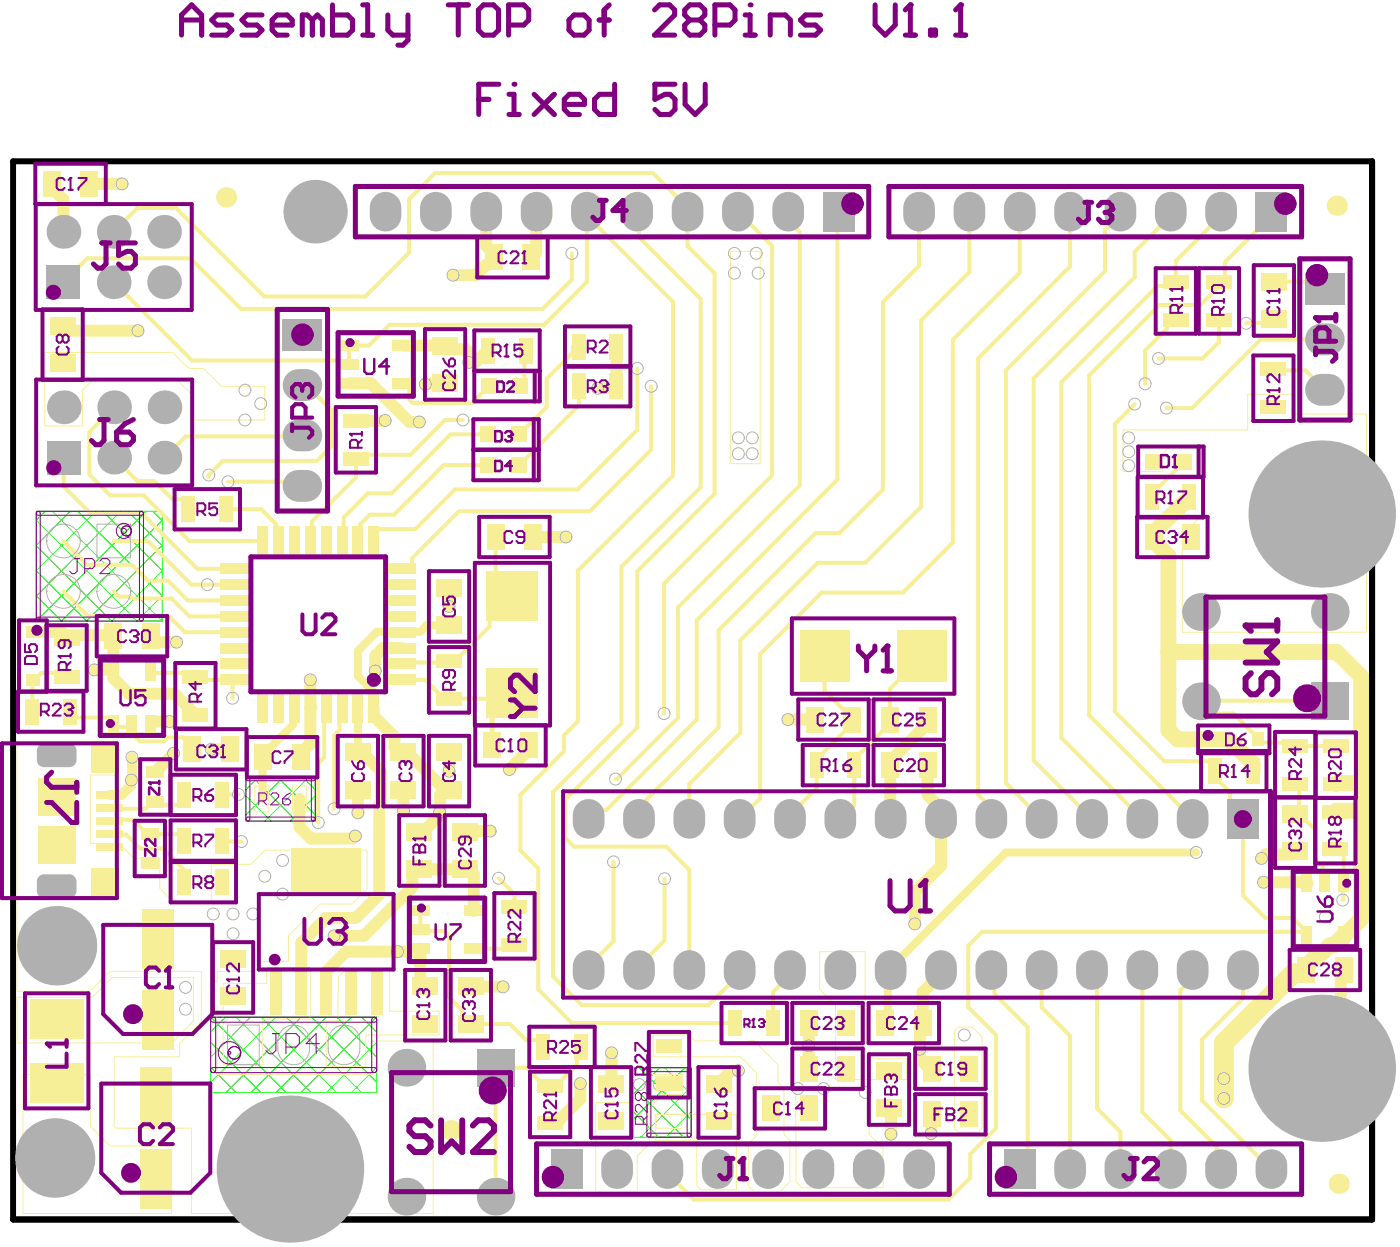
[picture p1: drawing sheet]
<svg xmlns="http://www.w3.org/2000/svg" width="235mm" height="209mm" viewBox="0 0 235 209" stroke-linecap="round" stroke-linejoin="round" font-family="sans-serif">
<g fill="none" stroke="#0f0" stroke-width=".17">
<path d="M6.1 85.8h21.1v18.4h-21.1zM7.6 85.8l-1.5 1.5M8.8 85.8l18.4 18.4M11.8 85.8l-5.7 5.7 12.7 12.7 8.4-8.5-10-9.9M13 85.8l14.2 14.2-4.2 4.2-16.9-16.9M16.1 85.8l-10 9.9 8.4 8.5M20.3 85.8l-14.2 14.2 4.2 4.2 16.9-16.9M21.5 85.8l5.7 5.7-12.7 12.7M24.5 85.8l-18.4 18.4M25.7 85.8l1.5 1.5M41.3 130.3h11.6v7.4h-11.6zM41.3 133.5l4.2 4.2"/>
<path d="M42.3 130.3l7.4 7.4M43.4 130.3l-2.1 2.2M46.5 130.3l6.4 6.4M47.7 130.3l-6.4 6.4M50.7 130.3l2.2 2.2M51.9 130.3l-7.4 7.4M52.9 133.5l-4.2 4.2M35.3 170.6h27.9v12.7h-27.9zM35.3 179.1l4.3 4.2M35.3 174.8l8.5 8.5M35.4 170.6l12.6 12.7M37.8 170.6l-2.5 2.5"/>
<path d="M39.6 170.6l12.6 12.7M42.1 170.6l-6.8 6.8M43.8 170.6l12.7 12.7M46.3 170.6l-11 11M48.1 170.6l12.6 12.7M50.5 170.6l-12.6 12.7M52.3 170.6l10.9 11M54.7 170.6l-12.6 12.7M56.5 170.6l6.7 6.8M59 170.6l-12.7 12.7M60.7 170.6l2.5 2.5M63.2 170.6l-12.6 12.7"/>
<path d="M63.2 179.1l-4.2 4.2M63.2 174.8l-8.4 8.5M106.3 179.1h9.7v11.7h-9.7zM106.5 179.1l-.2 .2M107.3 179.1l8.7 8.7M110.7 179.1l-4.4 4.5M111.5 179.1l4.5 4.5M115 179.1l-8.7 8.7M115.8 179.1l.2 .2M106.3 186.5l4.2 4.3M106.3 182.3l8.4 8.5M116 186.5l-4.2 4.3"/>
<path d="M116 182.3l-8.5 8.5"/>
</g>
<path d="M2.2 27.1h228.1v177.5h-228.1z" fill="none" stroke="#000" stroke-width="1"/>
<g fill="none" stroke="#f7ee98" stroke-width=".17">
<path d="M7.5 59.1h21.5l2.2 2.3 .5 .3 2.4 .1 3 3h7.3v5.7h-12.3v-4.4l-2.3-2.3h-14.3l-1.7 1.7v6h-6.3zM122.6 42.2h5v35.6h-5zM188.5 72.1h20.9v-6h7.6v3.4h12.3v36.6h-30.9v-16.3l3.2-3.2h.1v-11.5h-5.6l-1 1v3h-6.6zM2.9 124.4h16.9v5.6h-4.6v11.5h4.8l2.5 2.5h4.3v5l2 2v.2l.3 .1h6.4v-6.3h6.6l2.4-2.4h7.2l.5 .1 9.4-.1v6.5l-2.5 2.6h-5.4l-5.3 5.3v4.3h-5v1.7h-7v1.6h-.4v5h.4v10.7h26v-5.7h10.3v29h-40.6v-14.3h-12.6l-.3-.3v-11.7h10.9v-2.2l3.7-3.8v-8.3h-15l-.7 .3-3 3h-12.2zM137.5 159.7h7.7v16.6l1.3 1.3h5.7v3.5h-12v-12.5l-2.7-2.6zM2.9 167.3h12.6l3.3-3.3h13.7v7.3l-3.7 3.7h-25.9zM37.4 165h7.4v-2.7h7.3v8.7h-8v7.6h-6.7zM58.1 162.6h7.3v7h8.3v4h-12.3v5.4h-6.7v-7.7h2l.1-7.4zM109.6 173.6h6l1 1h4.7v.2h4.3v-.2h1l4 4v3l1 1v7.7l1 1v7l-1.7 1.6h-4.4l-.9-1v-7l1.3-1.3v-10.6l-1.1-1.2-.4-.6-1.2-.9h-14.6zM160.8 172.3h2.4l1.6 1.7v15.3l-.6 .6h-3.4l-.6-.6v-16.3zM3.9 180.3h11.3v8.6l3.3 3.4h10.3v11.3h-24.9zM100 184.9h5.6l.1-3.4 1.3-1.2h7.6v3l-.3 .3h-3l-2.4 2.3v6l-1.9 2v6h-7z"/>
<path d="M110 186.9h13.6v12.7h-6l-.7-.7v-7.6h-6.9zM133.6 182.3h5.9v.1h5v-.1h1.4v8l2.3 2.3v6.7h-13.6l-1-1z"/>
</g>
<path d="M8.7 30.9v.6l1.9 2M15 30.9l-.2 .1M10.3 106l.5 .6M15.9 112.4h-.1" fill="none" stroke="#f7ee98" stroke-width="2"/>
<path d="M10.7 76.8v4.8M22.3 137.5l2.3 2.3M21.2 140l2.3 2.3" fill="none" stroke="#f7ee98" stroke-width=".67"/>
<circle cx="20.7" cy="137.5" r=".33" fill="#f7ee98"/>
<g fill="none" stroke="#f7ee98" stroke-width=".67">
<path d="M19.2 76.8l3.9 3.9M37.4 77.3l-2.4 2.5v.2M19.1 99.2l.9 .9h1.7l.3 .3M19.1 90.8h5.7M28.2 97.4l3.3 3.3M28.9 83.8h2.1l.6 .6v1M28.3 103.3l2.7 2.8M33.5 112.9l1.1 1.2M20.7 137.5h1.6M22.4 121.8l.2 .2M22.6 123.5l.9 .9M25.1 135l-.7 .7"/>
<path d="M30.3 139.9l.7 .7v.4M31 133.4v1l-.7 .6M31.3 124h-.3l-.3-.3h-2.5l-.7 .7M37.4 133.3l-.1 .1M31 146v3M37.3 141l.1 .2"/>
</g>
<path d="M22.1 130.8l-.1 .1v.9l-1.6 1.6" fill="none" stroke="#f7ee98" stroke-width="1.7"/>
<path d="M29.1 126.4v.1M50.5 166.6h.1" fill="none" stroke="#f7ee98" stroke-width="2"/>
<path d="M44.1 133.9l-.2 .1M45 125.5l-.8 .9v.6l-.1 .2" fill="none" stroke="#f7ee98" stroke-width="1.3"/>
<circle cx="47.1" cy="123.6" r=".67" fill="#f7ee98"/>
<g fill="none" stroke="#f7ee98" stroke-width="2">
<path d="M64.6 70.5v.1M68.7 70.8h1.7M71.5 64.4l-.1 .1M62.7 118.7v1.4M51 125.9v.6l-.5 .5M60.6 126.7h.6M63.9 134.7l-.3 .3M67 126.2h1.4M67.7 132.4v.1zM70.4 139.5h.6M70.4 145.8h-.7l-.5 .5M70.5 159.2l-.5 .5"/>
<path d="M70.5 164.6l.9 .9"/>
</g>
<path d="M49.4 118.7l-.2 .3v2.6M62.5 118.5l.2 .2M71.5 104.9l-.9 1.1h-3.2" fill="none" stroke="#f7ee98" stroke-width="1.3"/>
<g fill="none" stroke="#f7ee98" stroke-width=".67">
<path d="M58.6 58v3.1h-.8l-.6-.6M50.7 73.1l-.1 .1M50.7 64.6h.7M60.4 76.3l-.7 .6v3.2M67.5 64.3h.8l.4 .4v2.3l.6 .6M46.3 90.3l.5 .5M48.9 80.8l.8 .9 .6-.6 .4 .4M57.7 90.5l-.3 .3M60.5 90.3l-.4 .5M62.1 86.3l-1.6 1.6M62.7 89.2v1.6M69.1 93.7v1.3"/>
<path d="M54.7 118.7l-.3 .3M57.4 118.7l-.4 .4M67.4 114.1h4M67.6 111.1l-.2 .3M54.4 127l-1 1M70.5 152.8v3.2M76.7 168.6l.8 .9M77.5 170.8l1 1"/>
</g>
<circle cx="76.7" cy="168.6" r=".33" fill="#f7ee98"/>
<path d="M75.4 167.3l1.3 1.3" fill="none" stroke="#f7ee98" stroke-width=".67"/>
<circle cx="78" cy="145.8" r="1" fill="#f7ee98"/>
<path d="M75.4 132.5h-.7l-.8 .9M78.1 139.4l-.1 .1" fill="none" stroke="#f7ee98" stroke-width="2"/>
<circle cx="73.9" cy="131.7" r="1" fill="#f7ee98"/>
<g fill="none" stroke="#f7ee98" stroke-width="2">
<path d="M74 58l.7 .6h3.4M81.8 58.7l.1 .1M82.8 42.5v1.3l-.5 .5h-.6M74 64.3h.7l-.1 .1M103.5 64.8l-.2 .3M73.9 131.7l.8 .8M75.4 126.2h.6M88.8 125v.7M136.6 120.7l.3 .3h.1l-.3-.3M155.7 120.7l-.9 .8M84.4 165.5v.1M122.7 179.6h1.2"/>
<path d="M135.7 171.6v3.9M156.3 179.3l-.1 .2M102.6 181.7l-.1 .1M149.2 185.9l.3 .4M156.3 186.9v.1"/>
</g>
<g fill="none" stroke="#f7ee98" stroke-width=".67">
<path d="M98.5 35.5v.7M106.9 35.5l.3 .3v4M132.3 35.5v1.5M88.2 58.8l-.2 .3M96 42.5v4.4M96.1 58.1v1M74.7 70.5h3M88 64.1l-.7 .7M97.1 64.8v3.2M73.7 116.4v.2l.7 .6h1M76.4 110.9h-1l-.3 .2M82.2 103.6v1.5"/>
<path d="M85 117.2l-2.5 2.5M141.5 119h.5l1 1v1.4M154.7 110.1v.1M82.7 125.5l.5 .5M94.6 123.4v2.6M103.3 130.7h.2M108.5 134.1v.1l-1.3 1.3M132.6 136.7v.7M137.7 126.7v1l-.6 .7M144 126.7v1l-.6 .7M149.4 120.7v.7M164.2 133.3l2.2 2.2"/>
<path d="M85.3 158.5l-.6 .7M94.8 140.5l1.5 1.5M111.5 157.8l-4.3 4.3v.6M88.2 174.5h2.3l.7 .6v.5M88.3 179.1l3 3h1M97.5 175.6l-.7 .7M98.8 162.1v.6M132.6 163.6l-2.9 2.8M184.1 163.6v2.5M184.1 166.1h.1M172.5 194.8l-1.4 1.3"/>
</g>
<path d="M149 171.2l-.5 .4" fill="none" stroke="#f7ee98" stroke-width="1.3"/>
<circle cx="191.7" cy="137.4" r=".33" fill="#f7ee98"/>
<path d="M188 35.5v.5M190.4 42.2v4.3M193.3 82.4v1M200.2 164.1l-2.1 2M196.5 191.3v4.8" fill="none" stroke="#f7ee98" stroke-width=".67"/>
<circle cx="197.5" cy="85.5" r="1.33" fill="#f7ee98"/>
<path d="M199.4 84.3h-.7l-1.2 1.2" fill="none" stroke="#f7ee98" stroke-width="2.7"/>
<circle cx="196.1" cy="80.1" r=".33" fill="#f7ee98"/>
<g fill="none" stroke="#f7ee98" stroke-width=".67">
<path d="M196.5 35.5v.7M204.9 35.5v.7M213.4 35.5v.7M197.3 53.6h-1l-.5 .5M197.3 43.8v3.5M204.6 57.4l-2.8 2.7M205.6 44v3.1M213.8 53.6l-.6 .5-4.1 .1M198.7 77.4l-2.6 2.7M201.6 117.6h.4l2.1 2.1h2.9M202.6 117.5v.7M203.2 127.7l.7 .7"/>
<path d="M203.9 130.4l2.5 2.5v2.3M211.1 123.8v.5l.3 .3M216.8 124.6l.6 .5M217.4 136.5h.6l2.7 2.7M208.6 150.2l3.8 3.8M204.1 192.4v2.9l.8 .8M213.2 196.1h.2"/>
</g>
<path d="M203 124h3.2" fill="none" stroke="#f7ee98" stroke-width="2.7"/>
<path d="M219.2 148l.2 .3" fill="none" stroke="#f7ee98" stroke-width="2"/>
<circle cx="217.4" cy="125.1" r=".33" fill="#f7ee98"/>
<g fill="none" stroke="#f7ee98" stroke-width=".67">
<path d="M23.1 34.9l-4 4M68.6 33.4v9M98.5 36.2v11.1M115.4 34.8v6.5M134.2 38.9v42.5M154.2 35.5v9.1M162.7 35.5v10.1M171.1 35.5v10.2M179.6 35.5v9.2M185.4 38.6v6.9M14.7 43.3l-4.1 4M65.4 54.5l-3.5 3.5"/>
<path d="M88 59.1v5M112.9 50.6v29.2M117.6 50.2v31.6M129.6 41.2v38.6M148.2 50.7v31.4M154.6 53.7v31.3M159.9 57v34M192.2 58.8v5.6M195.8 54.1v1M197.3 47.3l-.6 .7M204.6 53.6v3.8M205.6 47.1l-4.1 4.1"/>
<path d="M15 72.5v7.1M31.2 73.2l-3.6 3.6M55.6 68.8v6.1l-2.4 2.4M91.7 63.5v4.8l-4.5 4.6M107 61.8v10.3M109.3 64.8v10.6M164.2 60.1v73.2M168.8 62.1v69.3M173.5 63.5v64.1M178.1 64.1v59.7M182.8 63v57M187.1 71.1v48.3"/>
<path d="M195.7 68.5h4.4M213.7 62l.2 .1M10.6 90.8l4 4M22.2 94.8l2.6 2.6M25.9 80.7l3 3.1M46.3 87.9v2.4M57.7 86.8v3.7M60.5 87.9v2.4M63.1 88.8l-.4 .4M69.1 95l-.4 .4h-1.3M83.2 90.1v7M85.8 99.9l-3.6 3.7"/>
<path d="M97 95.8v25.2l-2.4 2.4M104.3 95.1v26.3M107 95.8v26.2M111.4 97.9v21.8M193.9 81.8l-.6 .6M5.1 119.1l.3 .3v-.1M11.7 119.4v.3l.6 .7M11.8 112.9h-4.8l-1.6 1.5M28.8 100.4l3 3M54.4 119v8M57 119.1v3.4l-.9 .9v12.3M82.5 119.7v5.3"/>
<path d="M82.7 119.5v6M113.8 101.9v18.5M116.9 104.1v16.6M120.6 105.7v16.3M124.2 107.4v15.6M127.6 109.7v24.2M138.4 110.1v5.8M149.4 115.6v5.1M18.4 139.8l.2 .2h2.6M18.4 135.5l.2 .2h5.8M20.7 137.5h-2.1l-.2 .2M22.6 122v1.5"/>
<path d="M23.5 124.4h4M25.1 135h5.2M25.1 139.8l5.2 .1M31.3 124l1 1v.7M37.4 133.3h2.6M53.4 128v10M87.3 133.4v9.3l3 3v20.3M94.8 134.2v6.3M100.3 135.9h1.5M107.2 135.5v1.9M115.7 131.5v5.9M137.1 128.4v3.8"/>
<path d="M143.4 128.4v6.6l-2.4 2.4M166.4 135.5v1.9M203.9 128.4v2M208.6 137.4v12.8M217.4 125.1l.7 .1M218 131.4v5.1M220.7 139.2v4.9M224.8 125.2h.1M23.5 142.3h3.8l3.7 3.7M37.4 141.2h3.1M70.5 156l.2 .2M74.5 156.2l.9 .8v10.3"/>
<path d="M103 144.6v13.3M111.5 147.4v10.4M115.7 145.9v16.8M164.8 156.3l-2.3 2.4v10.3M216.9 154l2.3 2.2v.8M221.9 145.3v2.3l.5 .4M224.1 142.5h.7l.7 .7v4.8l-.2 3M77.5 169.5v1.3M83.2 179.1v21.7M96.8 176.3v2.3M124.1 162.7v.7M129.7 166.4v5.2"/>
<path d="M132.6 162.7v.9M166.4 162.7l.5 .6v3.4M172.5 172.3v22.5M174.8 162.7v6.3l4.8 4.8v22.3M183.3 162.7l.8 .9M184.1 166.1v19.8M191.7 162.7v23.9M198.1 166.1v20.2M200.2 162.7v1.4M201.7 174.4v10.2M208.6 162.7v4.8M112 196.1v.7"/>
<path d="M162.8 193.6v4M188 189.9v6.2"/>
</g>
<path d="M196.1 93.3v29.2l1.5 1.5M210.2 128v1.4M224.3 136l-.2 .2M224.3 131.4l-.1 .1M225.6 157h-.2l-1.6 1.6h-.6M219.2 162.1v.6" fill="none" stroke="#f7ee98" stroke-width="2.7"/>
<g fill="none" stroke="#f7ee98" stroke-width="2">
<path d="M10.6 33.5v5.4M81.6 35.5v5.8l1.2 1.2M90 34.8v7.5l-.8 .9M103.5 58.1v6.7M75.4 98.6v3.1M5.5 106h4.8M64.3 108.7l-1.3 1.3v2.6M28.5 121h-3.1l-.1 .5M29.1 126.5l-2.5 2.5v.5M35.5 125.7h3.1M50.3 134v4.8M61.2 126.7l2.7 2.7v5.3"/>
<path d="M63.6 135v15.1M67.7 132.5v3.5M73.9 133.4l-.1 2.9M75.4 126.2v3.2M149.4 127.7v10.4M154.8 121.5v.7M155.7 128.4v5l2.2 2.2v9.7M50.5 158.2v8.4M58.1 159.7l-3.4 3.3v3.6M69.2 146.3v2.5M70.5 159.2v5.4M212.4 143.3l-.7 .7"/>
<path d="M217.4 142.8l-.5 .5M102.6 176.6v5.1M135.7 175.5v3.8M157.9 162.7v.7l-3.1 3.1v5.1M225.5 162.6l-.5 .5v12.9M97.4 181.8v2.6M149.5 186.3v4M156.3 187v3.2"/>
</g>
<path d="M18.4 133.4h2M22.1 127v3.8" fill="none" stroke="#f7ee98" stroke-width="1.7"/>
<path d="M60.1 118.7v7.5M63.3 106l-3.2 3.2v4.2l2.4 2.4v2.7M44.1 127.2v6.7M49.2 121.6l-2.1 2M149.5 162.4v.3l-.5 .5v8" fill="none" stroke="#f7ee98" stroke-width="1.3"/>
<path d="M205.4 175v9.3" fill="none" stroke="#f7ee98" stroke-width="3.3"/>
<circle cx="32.8" cy="119.9" r="1" fill="#f7ee98"/>
<path d="M31.8 119.9h1" fill="none" stroke="#f7ee98" stroke-width="2"/>
<circle cx="32.8" cy="119.9" r="1" fill="#f7ee98"/>
<path d="M18.5 83.1h5.6M23.1 80.7h2.8M24.8 97.4h3.4M32.1 98.1h7.3M22 100.4h6.8M25.3 112.6l.3 .3h7.9M31 106.1h8.4M31.5 100.7h7.9M31.8 103.4h7.6M34.6 114.1h4.8l-.4 .4M18.6 120.4l.4 .4v.7M19 122h3.1" fill="none" stroke="#f7ee98" stroke-width=".67"/>
<path d="M18.7 112.4l.3 .2M18.8 106.6l.2 .1M19 112.6v1.1M25.3 106.7v.2l.8 .8h3.5M50.3 138.8l1.9 1.9h7l.4-.5M52.1 124.8l-1.1 1.1M60.1 126.2l.5 .5M66.2 123.6v1.8l.8 .8M54.7 154h5M58.1 159.7h8.6" fill="none" stroke="#f7ee98" stroke-width="2"/>
<path d="M47.1 123.6l-1.9 1.9h-.2" fill="none" stroke="#f7ee98" stroke-width="1.3"/>
<circle cx="52.1" cy="118.7" r="1" fill="#f7ee98"/>
<path d="M63.3 106h4.1M71.5 104.9h3.9M200.7 143h-31.9l-19.3 19.4" fill="none" stroke="#f7ee98" stroke-width="1.3"/>
<g fill="none" stroke="#f7ee98" stroke-width=".67">
<path d="M23.1 34.9h6.4l14.8 14.8h17l7.3-7.3M68.6 33.4l4.4-4.4h36.6l5.8 5.8M98.5 36.2l14.4 14.4M107.2 39.8l10.4 10.4M123.8 35.5l5.8 5.7M132.3 37l1.9 1.9M140.7 35.5l-.2 .2v44.7l-23.6 23.7M188 36l-2.6 2.6M196.5 36.2l-6.1 6M204.9 36.2l-7.6 7.6M213.4 36.2l-7.8 7.8M14.7 43.3h17.3l8.4 8.5h50.7l4.9-4.9"/>
<path d="M19.1 47.3l13.1 13.2h25M58.6 58h3.3M96.1 59.1l-4.4 4.4M98.5 47.3l-7.2 7.2h-25.9M115.4 41.3l4.5 4.5v37.1l-12.9 12.9M154.2 44.6l-6 6.1M162.7 45.6l-8.1 8.1M171.1 45.7l-11.2 11.3M179.6 44.7l-15.4 15.4M185.4 45.5l-16.6 16.6M190.4 46.5l-16.9 17M195.8 55.1l-3.6 3.7"/>
<path d="M196.7 48h-2.4l-16.2 16.1M201.5 51.2h-6.9l-11.8 11.8M213.9 47.2h7.2l1.3 1.3M222.4 56.9h-10.8l-11.5 11.6M15 79.6l3.5 3.5M19.2 68.3l-4.2 4.2M31.2 73.2h19.4M37.4 77.3h15.8M51.4 64.6l4.2 4.2M74.7 70.5l-5.8 5.8h-8.5M81.8 72.9h-6.2l-9.9 9.9h-4l-4 4M81.8 78h-7.4l-8.3 8.3h-4"/>
<path d="M82 64.8l-2.8 2.8h-9.9M97.1 68l-9.9 10M107 72.1l-10 10h-20.6l-6.7 6.7h-6.6M109.3 75.4l-10.3 10.4h-22l-7.9 7.9M112.9 79.8l-15.9 16M129.6 79.8l-18.2 18.1M190.4 67.8l-3.3 3.3M194.4 60.1h7.4M213.9 62.1h5.2l3.3 3.3M10.6 99.2l4.2 4.1h13.5M10.7 81.6l4.5 4.5h8.6l9.3 9.3h6.3M14.6 94.8h7.6"/>
<path d="M24.1 83.1l7.7 7.7h12.3M24.8 90.8l7.3 7.3M37.9 85.4h5.9l2.5 2.5M38.3 80.8h10.6M59.7 80.1l-7.4 7.4v3l-.2 .3M83.2 97.1l2.8 2.8h-.2M117.6 81.8l-13.3 13.3M134.2 81.4l-20.4 20.5M148.2 82.1l-7.3 7.3h-4l-16.3 16.3M154.6 85l-9.4 9.4h-8l-13 13M159.9 91l-8.4 8.4h-13.6l-10.3 10.3M196.1 80.1l-1.7 1.7h-.5"/>
<path d="M5.4 114.4v4.9M39 114.5v2.6M67.6 111.1h7.5M71.4 114.1l2.3 2.3M82.2 105.1l-5.8 5.8M86 116.2l-1 1h-9.6M138.4 115.9l3.1 3.1M154.7 110.2l-5.3 5.4M182.8 120l17.4 17.4M187.1 119.4l8.3 8.3h7.8M202.6 117.5h21.6M207 119.7l4.1 4.1"/>
<path d="M12.3 120.4h6.3M94.6 126l-7.3 7.4M100.3 135.9l-1.5 1.5M104.3 121.4l-11.5 11.5v30.9l4.8 4.8h21.3l5.2-5.2M107 122l-12.2 12.2M113.8 120.4l-10.3 10.3M116.9 120.7l-15.1 15.2M120.6 122l-12.1 12.1M124.2 123l-8.5 8.5M127.6 133.9l-3.5 3.5M137.1 132.2l-4.5 4.5M143 121.4l-5.3 5.3"/>
<path d="M149.4 121.4l-5.4 5.3M168.8 131.4l6 6M173.5 127.6l9.8 9.8M178.1 123.8l13.6 13.6M206.4 135.2l2.2 2.2M211.4 124.6h5.4M218.1 125.2h6.7M70.7 156.2h3.8M79.5 159.2h5.2M83.7 147.3l2.6 2.7v2.2M85.3 158.5h1M96.3 142h15.5l3.9 3.9"/>
<path d="M103 157.9l-4.2 4.2M164.8 156.3h54M212.4 154h4.5M220.7 144.1l1.2 1.2M78.5 171.8h7.1l2.6 2.7M83.2 179.1h5.1M90.3 166l5.7 5.6h27.4M96.8 178.6l-3.5 3.5h-1M162.5 169l4.6 4.6v15.7l-4.3 4.3M166.9 166.7l5.6 5.6M208.6 167.5l-6.9 6.9M112 196.8l4.5 4.5h42.7l3.6-3.7"/>
<path d="M184.1 185.9l3.9 4M191.7 186.6l4.8 4.7M198.1 186.3l6 6.1M201.7 184.6l11.5 11.5"/>
</g>
<g fill="none" stroke="#f7ee98" stroke-width="2">
<path d="M15 30.9h5.5M10.5 54.6l.8 .9h11.8M67.5 58h6.5M78.1 58.6l.6 .5v1.7h1.1l2-2.1M81.7 44.3l-1.9 1.9h-3.8M58.6 64.3h3.6l6.5 6.5M59.7 70.6h4.9M71.5 64.4h3.1M100.3 65.1h3M89.5 90.1h5.5M10.8 106.6h8M15.9 112.4h2.8"/>
<path d="M19 113.7l2.7 2.7h7.6l3.5 3.5M19 106.7v5.9M52.1 114.1v10.7M64.3 108.7h3.1M26.1 129.5h.5M60.1 132.5v3.9M62.7 120.1l3.5 3.5M68.4 126.2l5.5 5.5M73.8 136.3l-.1 .1v.5l-2.7 2.6M78.1 139.4h4.2M88.8 125.7l-3.3 3.4M132.2 120.7h4.4"/>
<path d="M154.8 122.2l-5.4 5.5M54.7 154l-4.2 4.2M63.6 150.1l-3.9 3.9M66.7 159.7h3.3M69.2 148.8l-8.1 8.2h-5M70.4 145.8h8.3l.8 .9v6.1M157.9 145.3l-4.4 4.4v5.3M212 148h7.2M212.4 143.3h4.5M79 165.5h5.4M122.7 179.6l-2.1 2.2M154.8 171.6l-.4 .5v5.6l1.8 1.8"/>
<path d="M225 176l-3.2 3.2M97.4 184.4l-4.1 4h-1"/>
</g>
<path d="M197.5 85.5l-3.7 3.8v.6l-.2 .2v.7l2.5 2.5M196.1 109.4h28.2l4.1 4.1v40.7l-2.8 2.8M197.6 124h5.4M206.2 124l4 4M224.3 136h4.1M224.3 131.4h4.1M223.2 158.6l-2.1 2h-.5l-1.4 1.5" fill="none" stroke="#f7ee98" stroke-width="2.7"/>
<path d="M217.1 163.2l-11.7 11.8" fill="none" stroke="#f7ee98" stroke-width="3.3"/>
<g fill="none" stroke="#b0b0b0" stroke-width=".17">
<path d="M47.6 172.5a2.66 2.66 0 0 1 2.8-.3 2.66 2.66 0 0 1 1.5 2.4 3.5 3.5 0 0 1-.9 3.4 2.66 2.66 0 0 1-2.9 .4 2.66 2.66 0 0 1-1.5-2.4 3.5 3.5 0 0 1 1-3.5z"/>
<circle cx="20.5" cy="30.9" r="1"/>
<circle cx="23.1" cy="55.5" r="1"/>
<circle cx="76" cy="46.2" r="1"/>
<circle cx="96" cy="42.5" r="1"/>
<circle cx="123.2" cy="45.8" r="1"/>
<circle cx="123.2" cy="42.5" r="1"/>
<circle cx="126.9" cy="42.5" r="1"/>
<circle cx="127.2" cy="45.8" r="1"/>
<circle cx="209.1" cy="54.2" r="1"/>
<circle cx="35" cy="79.7" r="1"/>
<circle cx="41.1" cy="70.5" r="1"/>
<circle cx="41.1" cy="65.5" r="1"/>
<circle cx="43.8" cy="67.7" r="1"/>
<circle cx="64.6" cy="70.5" r="1"/>
<circle cx="70.4" cy="70.8" r="1"/>
<circle cx="71.4" cy="64.5" r="1"/>
<circle cx="77.7" cy="70.5" r="1"/>
<circle cx="78.7" cy="60.8" r="1"/>
<circle cx="100.3" cy="65.1" r="1"/>
<circle cx="107" cy="61.8" r="1"/>
<circle cx="109.3" cy="64.8" r="1"/>
<circle cx="123.9" cy="76.1" r="1"/>
<circle cx="123.9" cy="73.5" r="1"/>
<circle cx="126.2" cy="76.1" r="1"/>
<circle cx="126.2" cy="73.5" r="1"/>
<circle cx="189.4" cy="75.8" r="1"/>
<circle cx="189.4" cy="73.5" r="1"/>
<circle cx="189.4" cy="78.1" r="1"/>
<circle cx="190.4" cy="67.8" r="1"/>
<circle cx="192.2" cy="64.4" r="1"/>
<circle cx="194.4" cy="60.1" r="1"/>
<circle cx="195.7" cy="68.5" r="1"/>
<circle cx="34.8" cy="98.1" r="1"/>
<circle cx="38.3" cy="80.8" r="1"/>
<circle cx="95" cy="90.1" r="1"/>
<circle cx="15.8" cy="112.4" r="1"/>
<circle cx="29.6" cy="107.7" r="1"/>
<circle cx="39" cy="117.1" r="1"/>
<circle cx="52.1" cy="114.1" r="1"/>
<circle cx="63" cy="112.6" r="1"/>
<circle cx="75.4" cy="101.7" r="1"/>
<circle cx="111.4" cy="119.7" r="1"/>
<circle cx="22" cy="130.9" r="1"/>
<circle cx="22.1" cy="127" r="1"/>
<circle cx="28.5" cy="121" r="1"/>
<circle cx="29.1" cy="126.4" r="1"/>
<circle cx="35.5" cy="125.7" r="1"/>
<circle cx="40" cy="133.3" r="1"/>
<circle cx="53.4" cy="138" r="1"/>
<circle cx="56.1" cy="135.7" r="1"/>
<circle cx="60.1" cy="136.4" r="1"/>
<circle cx="67.7" cy="136" r="1"/>
<circle cx="73.8" cy="136.3" r="1"/>
<circle cx="75.4" cy="129.4" r="1"/>
<circle cx="82.3" cy="139.4" r="1"/>
<circle cx="85.5" cy="129.1" r="1"/>
<circle cx="103.3" cy="130.7" r="1"/>
<circle cx="132.2" cy="120.7" r="1"/>
<circle cx="35.8" cy="153.3" r="1"/>
<circle cx="39.1" cy="153.3" r="1"/>
<circle cx="39.1" cy="156.7" r="1"/>
<circle cx="40.5" cy="141.2" r="1"/>
<circle cx="42.4" cy="153.3" r="1"/>
<circle cx="44.4" cy="147" r="1"/>
<circle cx="47.4" cy="144.3" r="1"/>
<circle cx="47.4" cy="150" r="1"/>
<circle cx="50.1" cy="147.3" r="1"/>
<circle cx="56.1" cy="157" r="1"/>
<circle cx="59.6" cy="140.2" r="1"/>
<circle cx="66.7" cy="159.7" r="1"/>
<circle cx="83.7" cy="147.3" r="1"/>
<circle cx="103" cy="144.6" r="1"/>
<circle cx="111.5" cy="147.4" r="1"/>
<circle cx="153.5" cy="155" r="1"/>
<circle cx="200.7" cy="143" r="1"/>
<circle cx="211.7" cy="144" r="1"/>
<circle cx="212" cy="148" r="1"/>
<circle cx="222.4" cy="153.8" r="1"/>
<circle cx="225.3" cy="151" r="1"/>
<circle cx="31.1" cy="169.3" r="1"/>
<circle cx="31.1" cy="165.6" r="1"/>
<circle cx="84.4" cy="165.6" r="1"/>
<circle cx="102.6" cy="176.6" r="1"/>
<circle cx="123.9" cy="179.6" r="1"/>
<circle cx="135.7" cy="175.5" r="1"/>
<circle cx="154.4" cy="176" r="1"/>
<circle cx="161.8" cy="173.6" r="1"/>
<circle cx="97.4" cy="181.8" r="1"/>
<circle cx="107.3" cy="181.9" r="1"/>
<circle cx="110.6" cy="181.9" r="1"/>
<circle cx="133.9" cy="182.6" r="1"/>
<circle cx="138.2" cy="182.6" r="1"/>
<circle cx="145.2" cy="183.3" r="1"/>
<circle cx="149.5" cy="190.3" r="1"/>
<circle cx="156.3" cy="190.2" r="1"/>
<circle cx="205.4" cy="181" r="1"/>
<circle cx="205.4" cy="184.3" r="1"/>
</g>
<path d="M7.4 124.7h4.2l1.2 1.2v1.6l-1.2 1.2h-4.2l-1.2-1.2v-1.6z" fill-rule="evenodd" fill="#b0b0b0"/>
<g fill="#b0b0b0">
<path d="M11.6 124.7v1.2zM11.6 124.7a1.2 1.2 0 0 1 1.2 1.2h-1.2z"/>
<path d="M6.2 125.9h1.2zM6.7 124.9l.7-.2v1.2h-1.2v-.4z"/>
<path d="M7.4 127.5v1.2zM6.2 127.5h1.2v1.2a1.2 1.2 0 0 1-1.2-1.2z"/>
<path d="M11.6 127.5h1.2zM11.6 127.5h1.2a1.2 1.2 0 0 1-1.2 1.2z"/>
</g>
<path d="M221.7 65.4h1.3" fill="none" stroke="#b0b0b0" stroke-width="5.3"/>
<path d="M7.4 146.7h4.2l1.2 1.2v1.6l-1.2 1.2h-4.2l-1.2-1.2v-1.6z" fill-rule="evenodd" fill="#b0b0b0"/>
<g fill="#b0b0b0">
<path d="M11.6 146.7v1.2zM11.6 146.7a1.2 1.2 0 0 1 1.2 1.2h-1.2z"/>
<path d="M6.2 147.9h1.2zM6.7 146.9l.7-.2v1.2h-1.2v-.4z"/>
<path d="M7.4 149.5v1.2zM6.2 149.5h1.2v1.2a1.2 1.2 0 0 1-1.2-1.2z"/>
<path d="M11.6 149.5h1.2zM11.6 149.5h1.2a1.2 1.2 0 0 1-1.2 1.2z"/>
</g>
<path d="M7.8 90.8a2.83 2.83 0 0 0 2.8 2.8 2.83 2.83 0 0 0 2.9-2.8M7.8 90.8a2.83 2.83 0 0 1 2.8-2.9 2.83 2.83 0 0 1 2.9 2.9M7.8 99.2a2.83 2.83 0 0 0 2.8 2.8 2.83 2.83 0 0 0 2.9-2.8M7.8 99.2a2.83 2.83 0 0 1 2.8-2.8 2.83 2.83 0 0 1 2.9 2.8M7.8 90.8h.1M7.8 99.2h.1M13.5 90.8h.1M13.5 99.2h.1" fill="none" stroke="#b0b0b0" stroke-width=".17"/>
<g fill="#b0b0b0">
<circle cx="10.7" cy="68.3" r="2.83"/>
<circle cx="10.6" cy="38.9" r="2.83"/>
</g>
<g fill="#b0b0b0">
<path d="M7.9 74h5.6v5.6h-5.6z" fill-rule="evenodd"/>
<path d="M7.8 44.5h5.7v5.7h-5.7z" fill-rule="evenodd"/>
</g>
<path d="M16.3 87.9h5.6v5.7h-5.6zM16.3 99.2a2.83 2.83 0 0 0 2.8 2.8 2.83 2.83 0 0 0 2.8-2.8M16.3 99.2a2.83 2.83 0 0 1 2.8-2.8 2.83 2.83 0 0 1 2.8 2.8M16.3 99.2h.1M21.9 99.2h.1" fill="none" stroke="#b0b0b0" stroke-width=".17"/>
<g fill="#b0b0b0">
<circle cx="27.6" cy="68.3" r="2.83"/>
<circle cx="19.2" cy="68.3" r="2.83"/>
<circle cx="27.6" cy="76.8" r="2.83"/>
<circle cx="19.2" cy="76.8" r="2.83"/>
<circle cx="27.5" cy="38.9" r="2.83"/>
<circle cx="19.1" cy="38.9" r="2.83"/>
<circle cx="27.5" cy="47.3" r="2.83"/>
<circle cx="19.1" cy="47.3" r="2.83"/>
</g>
<path d="M56.1 172.5a2.66 2.66 0 0 1 2.8-.3 2.66 2.66 0 0 1 1.5 2.4 3.5 3.5 0 0 1-1 3.4 2.66 2.66 0 0 1-2.8 .4 2.66 2.66 0 0 1-1.5-2.4 3.5 3.5 0 0 1 1-3.5z" fill="none" stroke="#b0b0b0" stroke-width=".17"/>
<path d="M64.7 34.8v1.4M50.1 73.1h1.3M50.1 64.6h1.3M50.1 81.5h1.3" fill="none" stroke="#b0b0b0" stroke-width="5.3"/>
<circle cx="83.2" cy="200.8" r="3.2" fill="#b0b0b0"/>
<path d="M80 176h6.3v6.3h-6.3z" fill-rule="evenodd" fill="#b0b0b0"/>
<path d="M73.2 34.8v1.4M81.6 34.8v1.4M90 34.8v1.4M106.9 34.8v1.4M115.4 34.8v1.4M132.3 34.8v1.4M107.2 162.1v1.3M115.7 162.1v1.3M132.6 162.1v1.3M141 162.1v1.3" fill="none" stroke="#b0b0b0" stroke-width="5.3"/>
<path d="M138.1 32.2h5.3v6.6h-5.3z" fill-rule="evenodd" fill="#b0b0b0"/>
<path d="M154.2 34.8v1.4M162.7 34.8v1.4M171.1 34.8v1.4M188 34.8v1.4M196.5 34.8v1.4M157.9 162.1v1.3M166.4 162.1v1.3M183.3 162.1v1.3M191.7 162.1v1.3M200.2 162.1v1.3M208.6 162.1v1.3" fill="none" stroke="#b0b0b0" stroke-width="5.3"/>
<g fill="#b0b0b0">
<path d="M220 114.5h6.3v6.3h-6.3z" fill-rule="evenodd"/>
<path d="M210.7 32.2h5.3v6.6h-5.3z" fill-rule="evenodd"/>
<path d="M219 45.8h6.7v5.4h-6.7z" fill-rule="evenodd"/>
<path d="M47.4 53.5h6.7v5.3h-6.7z" fill-rule="evenodd"/>
</g>
<g fill="#b0b0b0">
<circle cx="223.2" cy="102.7" r="3.2"/>
<circle cx="52.9" cy="35.5" r="5.3"/>
</g>
<path d="M107.2 136.7v1.3M115.7 136.7v1.3M132.6 136.7v1.3M141 136.7v1.3M103.6 195.5v1.3M112 195.5v1.3M128.9 195.5v1.3M137.3 195.5v1.3M145.8 195.5v1.3M154.2 195.5v1.3" fill="none" stroke="#b0b0b0" stroke-width="5.3"/>
<path d="M168.5 192.8h5.3v6.7h-5.3z" fill-rule="evenodd" fill="#b0b0b0"/>
<path d="M221.7 56.9h1.3M157.9 136.7v1.3M166.4 136.7v1.3M183.3 136.7v1.3M191.7 136.7v1.3M200.2 136.7v1.3M188 195.5v1.3M196.5 195.5v1.3M213.4 195.5v1.3" fill="none" stroke="#b0b0b0" stroke-width="5.3"/>
<path d="M205.9 134h5.4v6.7h-5.4z" fill-rule="evenodd" fill="#b0b0b0"/>
<path d="M38.2 172h5.3v6.6h-5.3z" fill="none" stroke="#b0b0b0" stroke-width=".17"/>
<g fill="#b0b0b0">
<circle cx="9.5" cy="158.7" r="6.7"/>
<circle cx="68.2" cy="200.8" r="3.2"/>
<circle cx="68.2" cy="179.1" r="3.2"/>
</g>
<path d="M98.5 34.8v1.4M123.8 34.8v1.4M98.8 162.1v1.3M124.1 162.1v1.3M149.5 162.1v1.3" fill="none" stroke="#b0b0b0" stroke-width="5.3"/>
<circle cx="221.8" cy="179.2" r="12.3" fill="#b0b0b0"/>
<path d="M174.8 162.1v1.3" fill="none" stroke="#b0b0b0" stroke-width="5.3"/>
<g fill="#b0b0b0">
<circle cx="201.6" cy="117.6" r="3.2"/>
<circle cx="201.6" cy="102.7" r="3.2"/>
</g>
<path d="M179.6 34.8v1.4M204.9 34.8v1.4" fill="none" stroke="#b0b0b0" stroke-width="5.3"/>
<circle cx="9.2" cy="194.3" r="6.7" fill="#b0b0b0"/>
<path d="M120.5 195.5v1.3" fill="none" stroke="#b0b0b0" stroke-width="5.3"/>
<path d="M92.5 192.8h5.3v6.7h-5.3z" fill-rule="evenodd" fill="#b0b0b0"/>
<path d="M98.8 136.7v1.3M124.1 136.7v1.3M149.5 136.7v1.3M179.6 195.5v1.3M204.9 195.5v1.3" fill="none" stroke="#b0b0b0" stroke-width="5.3"/>
<circle cx="221.8" cy="86.2" r="12.3" fill="#b0b0b0"/>
<path d="M174.8 136.7v1.3" fill="none" stroke="#b0b0b0" stroke-width="5.3"/>
<circle cx="48.7" cy="196.1" r="12.3" fill="#b0b0b0"/>
<g fill="#f7ee98">
<path d="M7.2 28.7h3v4.3h-3z" fill-rule="evenodd"/>
<path d="M13.5 28.7h3v4.3h-3z" fill-rule="evenodd"/>
<path d="M36.1 131.2h2.3v4.3h-2.3z" fill-rule="evenodd"/>
<path d="M43.2 116.2h1.8v5h-1.8z" fill-rule="evenodd"/>
<path d="M48.5 116.2h1.8v5h-1.8z" fill-rule="evenodd"/>
<path d="M56.5 116.2h1.8v5h-1.8z" fill-rule="evenodd"/>
<path d="M53.8 116.2h1.9v5h-1.9z" fill-rule="evenodd"/>
<path d="M61.8 116.2h1.8v5h-1.8z" fill-rule="evenodd"/>
<path d="M68.9 158.2h3.3v1.9h-3.3z" fill-rule="evenodd"/>
<path d="M68.9 151.9h3.3v1.8h-3.3z" fill-rule="evenodd"/>
<path d="M73.2 131h4.3v3h-4.3z" fill-rule="evenodd"/>
<path d="M73.2 124.7h4.3v3h-4.3z" fill-rule="evenodd"/>
<path d="M73.2 109.7h4.3v2.4h-4.3z" fill-rule="evenodd"/>
<path d="M73.2 103.4h4.3v3h-4.3z" fill-rule="evenodd"/>
<path d="M73.2 97.1h4.3v3h-4.3z" fill-rule="evenodd"/>
<path d="M80.5 76.7h2.7v2.7h-2.7z" fill-rule="evenodd"/>
<path d="M80.5 71.5h2.7v2.7h-2.7z" fill-rule="evenodd"/>
<path d="M80.7 63.5h2.6v2.6h-2.6z" fill-rule="evenodd"/>
<path d="M80.8 56.6h2.3v4.4h-2.3z" fill-rule="evenodd"/>
<path d="M87.1 56.6h2.3v4.4h-2.3z" fill-rule="evenodd"/>
<path d="M96 62.6h2.3v4.4h-2.3z" fill-rule="evenodd"/>
<path d="M96 56h2.3v4.3h-2.3z" fill-rule="evenodd"/>
<path d="M100.4 186.6h4.3v3h-4.3z" fill-rule="evenodd"/>
<path d="M102.3 62.6h2.3v4.4h-2.3z" fill-rule="evenodd"/>
<path d="M102.3 56h2.3v4.3h-2.3z" fill-rule="evenodd"/>
<path d="M127.9 183.8h3v4.3h-3z" fill-rule="evenodd"/>
<path d="M134.2 183.8h3v4.3h-3z" fill-rule="evenodd"/>
<path d="M134.2 177.1h3v4.4h-3z" fill-rule="evenodd"/>
<path d="M154.8 184.8h3v4.3h-3z" fill-rule="evenodd"/>
<path d="M154.8 177.1h3v4.4h-3z" fill-rule="evenodd"/>
<path d="M161.2 184.8h3v4.3h-3z" fill-rule="evenodd"/>
<path d="M161.2 177.1h3v4.4h-3z" fill-rule="evenodd"/>
<path d="M197.4 76.1h2.7v2.7h-2.7z" fill-rule="evenodd"/>
<path d="M215.2 130.3h4.3v2.3h-4.3z" fill-rule="evenodd"/>
<path d="M215.2 124h4.3v2.3h-4.3z" fill-rule="evenodd"/>
<path d="M222 130.4h4.3v2.3h-4.3z" fill-rule="evenodd"/>
<path d="M222 124h4.3v2.4h-4.3z" fill-rule="evenodd"/>
<path d="M21.2 119.9h1.9v3.3h-1.9z" fill-rule="evenodd"/>
<path d="M36.1 145.8h2.3v4.4h-2.3z" fill-rule="evenodd"/>
</g>
<path d="M42.8 131.9h2.3v4.3h-2.3z" fill="none" stroke="#f7ee98" stroke-width=".17"/>
<g fill="#f7ee98">
<path d="M43.2 88.3h1.8v5h-1.8z" fill-rule="evenodd"/>
<path d="M49 124.9h3v4.3h-3z" fill-rule="evenodd"/>
</g>
<path d="M49.1 131.9h2.3v4.3h-2.3z" fill="none" stroke="#f7ee98" stroke-width=".17"/>
<g fill="#f7ee98">
<path d="M48.5 88.3h1.8v5h-1.8z" fill-rule="evenodd"/>
<path d="M53.8 88.3h1.9v5h-1.9z" fill-rule="evenodd"/>
<path d="M56.5 88.3h1.8v5h-1.8z" fill-rule="evenodd"/>
<path d="M61.8 88.3h1.8v5h-1.8z" fill-rule="evenodd"/>
<path d="M68.9 155.1h3.3v1.8h-3.3z" fill-rule="evenodd"/>
<path d="M73.2 116.1h4.3v2.3h-4.3z" fill-rule="evenodd"/>
<path d="M81 122.9h3v4.3h-3z" fill-rule="evenodd"/>
<path d="M81.7 87.9h3v4.4h-3z" fill-rule="evenodd"/>
<path d="M81.3 41h3v4.3h-3z" fill-rule="evenodd"/>
<path d="M90 173.5h2.3v4.3h-2.3z" fill-rule="evenodd"/>
<path d="M87.3 122.9h3v4.3h-3z" fill-rule="evenodd"/>
<path d="M88 87.9h3v4.4h-3z" fill-rule="evenodd"/>
<path d="M87.7 41h3v4.3h-3z" fill-rule="evenodd"/>
<path d="M96.3 173.5h2.3v4.3h-2.3z" fill-rule="evenodd"/>
<path d="M100.4 180.3h4.3v3h-4.3z" fill-rule="evenodd"/>
<path d="M122.3 169.5h2.3v4.3h-2.3z" fill-rule="evenodd"/>
<path d="M128.6 169.5h2.3v4.3h-2.3z" fill-rule="evenodd"/>
<path d="M134.2 169.5h3v4.3h-3z" fill-rule="evenodd"/>
<path d="M135.2 118.5h3v4.4h-3z" fill-rule="evenodd"/>
<path d="M135.9 126.2h2.3v4.3h-2.3z" fill-rule="evenodd"/>
<path d="M141.5 118.5h3v4.4h-3z" fill-rule="evenodd"/>
<path d="M142.2 126.2h2.3v4.3h-2.3z" fill-rule="evenodd"/>
<path d="M147.9 126.2h3v4.3h-3z" fill-rule="evenodd"/>
<path d="M147.9 118.5h3v4.4h-3z" fill-rule="evenodd"/>
<path d="M154.2 126.2h3v4.3h-3z" fill-rule="evenodd"/>
<path d="M154.2 118.5h3v4.4h-3z" fill-rule="evenodd"/>
<path d="M195.2 52.5h4.3v2.3h-4.3z" fill-rule="evenodd"/>
<path d="M195.2 46.2h4.3v2.3h-4.3z" fill-rule="evenodd"/>
<path d="M202.1 122.9h1.8v2.3h-1.8z" fill-rule="evenodd"/>
<path d="M202.7 127.2h2.4v4.3h-2.4z" fill-rule="evenodd"/>
<path d="M202.4 46.2h4.3v2.3h-4.3z" fill-rule="evenodd"/>
<path d="M202.4 52.5h4.3v2.3h-4.3z" fill-rule="evenodd"/>
<path d="M210.2 122.9h1.8v2.3h-1.8z" fill-rule="evenodd"/>
<path d="M209 127.2h2.4v4.3h-2.4z" fill-rule="evenodd"/>
<path d="M218.3 155.3h1.8v3.4h-1.8z" fill-rule="evenodd"/>
<path d="M218.3 146.3h1.8v3.4h-1.8z" fill-rule="evenodd"/>
<path d="M217.7 160.6h3v4.3h-3z" fill-rule="evenodd"/>
<path d="M215.2 141.3h4.3v3h-4.3z" fill-rule="evenodd"/>
<path d="M215.2 135h4.3v3h-4.3z" fill-rule="evenodd"/>
<path d="M224.6 155.3h1.8v3.4h-1.8z" fill-rule="evenodd"/>
<path d="M224.6 146.3h1.8v3.4h-1.8z" fill-rule="evenodd"/>
<path d="M224 160.6h3v4.3h-3z" fill-rule="evenodd"/>
<path d="M221.9 141.3h4.4v2.4h-4.4z" fill-rule="evenodd"/>
<path d="M221.9 135h4.4v2.4h-4.4z" fill-rule="evenodd"/>
<path d="M36.1 138.8h2.3v4.4h-2.3z" fill-rule="evenodd"/>
<path d="M49.5 163h2v7.3h-2z" fill-rule="evenodd"/>
<path d="M53.7 163h2v7.3h-2z" fill-rule="evenodd"/>
<path d="M62.2 163h2v7.3h-2z" fill-rule="evenodd"/>
<path d="M198.4 81.3h2.3v4.3h-2.3z" fill-rule="evenodd"/>
<path d="M4.2 117.2h2.3v4.3h-2.3z" fill-rule="evenodd"/>
<path d="M10.5 117.2h2.3v4.3h-2.3z" fill-rule="evenodd"/>
<path d="M4.4 113.2h2.3v1.8h-2.3z" fill-rule="evenodd"/>
<path d="M9 112.4h4.3v2.3h-4.3z" fill-rule="evenodd"/>
<path d="M4.4 105.1h2.3v1.8h-2.3z" fill-rule="evenodd"/>
<path d="M9 106.1h4.3v2.3h-4.3z" fill-rule="evenodd"/>
<path d="M36.9 165.6h4.4v3h-4.4z" fill-rule="evenodd"/>
<path d="M36.9 159.3h4.4v3h-4.4z" fill-rule="evenodd"/>
<path d="M23.6 143.8h3v2h-3z" fill-rule="evenodd"/>
<path d="M16.2 141.3h4.5v1.4h-4.5z" fill-rule="evenodd"/>
<path d="M16.2 139.2h4.5v1.3h-4.5z" fill-rule="evenodd"/>
<path d="M16.2 137h4.5v1.4h-4.5z" fill-rule="evenodd"/>
<path d="M23.6 138.8h3v2h-3z" fill-rule="evenodd"/>
<path d="M16.2 132.7h4.5v1.3h-4.5z" fill-rule="evenodd"/>
<path d="M29.8 131.2h2.3v4.3h-2.3z" fill-rule="evenodd"/>
<path d="M24.6 133.5h3v2h-3z" fill-rule="evenodd"/>
<path d="M37.1 123.5h3v4.4h-3z" fill-rule="evenodd"/>
<path d="M30.8 123.5h3v4.4h-3z" fill-rule="evenodd"/>
<path d="M30.6 118.7h4.4v2.3h-4.4z" fill-rule="evenodd"/>
<path d="M24.4 110.9h1.8v3.3h-1.8z" fill-rule="evenodd"/>
<path d="M18.1 110.9h1.8v3.3h-1.8z" fill-rule="evenodd"/>
<path d="M36.9 113.1h5v1.9h-5z" fill-rule="evenodd"/>
<path d="M36.9 110.5h5v1.8h-5z" fill-rule="evenodd"/>
<path d="M30.6 112.4h4.4v2.3h-4.4z" fill-rule="evenodd"/>
<path d="M36.9 105.2h5v1.8h-5z" fill-rule="evenodd"/>
<path d="M36.9 99.8h5v1.9h-5z" fill-rule="evenodd"/>
<path d="M36.9 97.2h5v1.8h-5z" fill-rule="evenodd"/>
<path d="M36.8 83.3h2.3v4.3h-2.3z" fill-rule="evenodd"/>
<path d="M30.5 83.3h2.3v4.3h-2.3z" fill-rule="evenodd"/>
<path d="M57.9 131h4.3v3h-4.3z" fill-rule="evenodd"/>
<path d="M57.9 124.7h4.3v3h-4.3z" fill-rule="evenodd"/>
<path d="M59.1 116.2h1.9v5h-1.9z" fill-rule="evenodd"/>
<path d="M51.2 116.2h1.8v5h-1.8z" fill-rule="evenodd"/>
<path d="M45.8 116.2h1.9v5h-1.9z" fill-rule="evenodd"/>
<path d="M57.6 75.8h4.3v2.3h-4.3z" fill-rule="evenodd"/>
<path d="M57.6 69.5h4.3v2.3h-4.3z" fill-rule="evenodd"/>
<path d="M56.9 63.4h3.3v1.8h-3.3z" fill-rule="evenodd"/>
<path d="M56.9 57.1h3.3v1.8h-3.3z" fill-rule="evenodd"/>
<path d="M90.2 187.3h4.3v2.3h-4.3z" fill-rule="evenodd"/>
<path d="M76.9 170.3h4.3v3h-4.3z" fill-rule="evenodd"/>
<path d="M76.9 164h4.3v3h-4.3z" fill-rule="evenodd"/>
<path d="M77.9 158.2h3.3v1.9h-3.3z" fill-rule="evenodd"/>
<path d="M84.2 157.3h4.3v2.4h-4.3z" fill-rule="evenodd"/>
<path d="M77.9 151.9h3.3v1.8h-3.3z" fill-rule="evenodd"/>
<path d="M84.2 151h4.3v2.3h-4.3z" fill-rule="evenodd"/>
<path d="M75.9 144.3h4.3v3h-4.3z" fill-rule="evenodd"/>
<path d="M75.9 138h4.3v3h-4.3z" fill-rule="evenodd"/>
<path d="M85.8 76.7h2.7v2.7h-2.7z" fill-rule="evenodd"/>
<path d="M85.8 71.5h2.7v2.7h-2.7z" fill-rule="evenodd"/>
<path d="M86 63.5h2.7v2.6h-2.7z" fill-rule="evenodd"/>
<path d="M72.5 62.8h4.4v3h-4.4z" fill-rule="evenodd"/>
<path d="M72.5 56.5h4.4v3h-4.4z" fill-rule="evenodd"/>
<path d="M118.4 186.6h4.4v3h-4.4z" fill-rule="evenodd"/>
</g>
<path d="M110.1 186.9h4.3v2.4h-4.3z" fill="none" stroke="#f7ee98" stroke-width=".17"/>
<path d="M110.1 180.6h4.3v2.3h-4.3z" fill-rule="evenodd" fill="#f7ee98"/>
<path d="M110.1 180.6h4.3v2.3h-4.3z" fill="none" stroke="#f7ee98" stroke-width=".17"/>
<g fill="#f7ee98">
<path d="M140.5 177.1h3v4.4h-3z" fill-rule="evenodd"/>
<path d="M192.1 76.1h2.6v2.7h-2.6z" fill-rule="evenodd"/>
<path d="M5 167.6h9v6.7h-9z" fill-rule="evenodd"/>
<path d="M5 178.3h9v6.6h-9z" fill-rule="evenodd"/>
<path d="M6.4 130.5h6.3v6.4h-6.3z" fill-rule="evenodd"/>
<path d="M8.3 59.5h4.4v3h-4.4z" fill-rule="evenodd"/>
<path d="M8.3 53.2h4.4v2.9h-4.4z" fill-rule="evenodd"/>
<path d="M23.5 179.1h5.3v10h-5.3z" fill-rule="evenodd"/>
<path d="M23.8 152.5h5.3v10h-5.3z" fill-rule="evenodd"/>
<path d="M29.8 145.8h2.3v4.4h-2.3z" fill-rule="evenodd"/>
<path d="M24.4 119.9h1.8v3.3h-1.8z" fill-rule="evenodd"/>
<path d="M18.1 119.9h1.8v3.3h-1.8z" fill-rule="evenodd"/>
<path d="M16.2 134.9h4.5v1.3h-4.5z" fill-rule="evenodd"/>
<path d="M24.6 128.5h3v2h-3z" fill-rule="evenodd"/>
<path d="M36.9 107.8h5v1.8h-5z" fill-rule="evenodd"/>
<path d="M36.9 102.5h5v1.8h-5z" fill-rule="evenodd"/>
<path d="M36.9 94.5h5v1.8h-5z" fill-rule="evenodd"/>
<path d="M23.8 104.6h3v4.3h-3z" fill-rule="evenodd"/>
<path d="M17.5 104.6h3v4.3h-3z" fill-rule="evenodd"/>
<path d="M48.9 142.3h11.7v7.4h-11.7z" fill-rule="evenodd"/>
<path d="M42.7 124.9h3v4.3h-3z" fill-rule="evenodd"/>
<path d="M45.8 88.3h1.9v5h-1.9z" fill-rule="evenodd"/>
<path d="M51.2 88.3h1.8v5h-1.8z" fill-rule="evenodd"/>
<path d="M59.1 88.3h1.9v5h-1.9z" fill-rule="evenodd"/>
<path d="M56.9 60.2h3.3v1.9h-3.3z" fill-rule="evenodd"/>
<path d="M90.2 181h4.3v2.3h-4.3z" fill-rule="evenodd"/>
<path d="M81.7 95.8h8.6v8.3h-8.6z" fill-rule="evenodd"/>
<path d="M118.4 180.3h4.4v3h-4.4z" fill-rule="evenodd"/>
<path d="M110.1 174.3h4.3v2.3h-4.3z" fill-rule="evenodd"/>
<path d="M140.5 169.5h3v4.3h-3z" fill-rule="evenodd"/>
<path d="M147 169.5h3v4.3h-3z" fill-rule="evenodd"/>
<path d="M153.3 169.5h3v4.3h-3z" fill-rule="evenodd"/>
<path d="M192.1 87.9h3v4.4h-3z" fill-rule="evenodd"/>
<path d="M198.4 87.9h3v4.4h-3z" fill-rule="evenodd"/>
<path d="M221.4 146.3h1.9v3.4h-1.9z" fill-rule="evenodd"/>
<path d="M211.5 60.8h4.4v2.3h-4.4z" fill-rule="evenodd"/>
<path d="M211.5 67.1h4.4v2.4h-4.4z" fill-rule="evenodd"/>
<path d="M211.6 52.1h4.4v3h-4.4z" fill-rule="evenodd"/>
<path d="M211.6 45.7h4.4v3h-4.4z" fill-rule="evenodd"/>
<path d="M6.4 138.5h6.3v6.3h-6.3z" fill-rule="evenodd"/>
<path d="M23.8 166.1h5.3v10h-5.3z" fill-rule="evenodd"/>
<path d="M23.5 192.8h5.3v9.9h-5.3z" fill-rule="evenodd"/>
<path d="M29.8 138.8h2.3v4.4h-2.3z" fill-rule="evenodd"/>
<path d="M58 163h2v7.3h-2z" fill-rule="evenodd"/>
<path d="M45.3 163h2v7.3h-2z" fill-rule="evenodd"/>
<path d="M81.7 112.1h8.6v8.3h-8.6z" fill-rule="evenodd"/>
<path d="M134.2 105.7h8.3v8.7h-8.3z" fill-rule="evenodd"/>
<path d="M192.1 81.3h2.3v4.3h-2.3z" fill-rule="evenodd"/>
<path d="M147 184.4h4.4v3h-4.4z" fill-rule="evenodd"/>
<path d="M147 178.1h4.4v3h-4.4z" fill-rule="evenodd"/>
<path d="M69.2 170.3h4.3v3h-4.3z" fill-rule="evenodd"/>
<path d="M69.2 164h4.3v3h-4.3z" fill-rule="evenodd"/>
<path d="M68.2 144.3h4.3v3h-4.3z" fill-rule="evenodd"/>
<path d="M68.2 138h4.3v3h-4.3z" fill-rule="evenodd"/>
<path d="M65.5 131h4.4v3h-4.4z" fill-rule="evenodd"/>
<path d="M65.5 124.7h4.4v3h-4.4z" fill-rule="evenodd"/>
<path d="M64.9 110.5h5v1.8h-5z" fill-rule="evenodd"/>
<path d="M64.9 113.1h5v1.9h-5z" fill-rule="evenodd"/>
<path d="M64.9 105.2h5v1.8h-5z" fill-rule="evenodd"/>
<path d="M64.9 97.2h5v1.8h-5z" fill-rule="evenodd"/>
<path d="M64.9 99.8h5v1.9h-5z" fill-rule="evenodd"/>
<path d="M65.9 63.4h3.3v1.8h-3.3z" fill-rule="evenodd"/>
<path d="M65.9 57.1h3.3v1.8h-3.3z" fill-rule="evenodd"/>
<path d="M15.3 145.7h4.7v5.3h-4.7z" fill-rule="evenodd"/>
<path d="M15.3 124.4h4.7v5.3h-4.7z" fill-rule="evenodd"/>
<path d="M64.9 94.5h5v1.8h-5z" fill-rule="evenodd"/>
<path d="M64.9 102.5h5v1.8h-5z" fill-rule="evenodd"/>
<path d="M64.9 107.8h5v1.8h-5z" fill-rule="evenodd"/>
<path d="M150.5 105.7h8.3v8.7h-8.3z" fill-rule="evenodd"/>
</g>
<g fill="#f7ee98">
<circle cx="75.7" cy="189.6" r="1.69"/>
<circle cx="224.7" cy="198.6" r="1.69"/>
<circle cx="224.3" cy="34.5" r="1.69"/>
<circle cx="37.9" cy="33.1" r="1.69"/>
</g>
<path d="M89.6 75.5h.8v5.1h-.8M89.6 70.3h.8v5.1h-.8M89.7 62.3h.9v5h-.9M201.1 74.9h.9v5.1h-.9M.3 124.7h19.3v26h-19.3zM22.6 137.7h5.1v9.3h-5.1zM23.5 127.4h5.1v9.3h-5.1zM17.3 155.2h18.3v14.9l-3.3 3.4h-11.6l-3.4-3.4zM43.4 150h22.6v12.6h-22.6zM17 181.8h18.3v15l-3.3 3.3h-11.7l-3.3-3.3z" fill="none" stroke="#800080" stroke-width=".68"/>
<g fill="none" stroke="#800080" stroke-width=".67">
<path d="M17.8 34.2v-6.7h-11.9v6.7h26.3v17.8h-26.2v-17.8M80.1 39.8h11.8v6.7h-11.8zM7.1 51.9h6.8v11.8h-6.8zM71.3 55.2h6.8v11.9h-6.8zM79.6 55.4h11v6.8h-11zM94.8 54.8h11v13.4h-11zM193.9 45h6.8v11h-6.8zM201.2 45h6.7v11h-6.7zM210.3 59.6h6.8v11h-6.8zM210.4 44.5h6.8v11.8h-6.8zM6.1 63.7h26.2v17.7h-26.2zM56.4 68.3h6.7v11h-6.7z"/>
<path d="M79.4 70.3h10.2v5.1h-10.2zM79.4 75.5h10.2v5.1h-10.2zM79.6 62.3h10.1v5h-10.1zM94.8 61.5h11M94.8 61.4h11M191 74.9h10.1v5.1h-10.1zM29.3 82.1h11v6.7h-11zM72 95.8h6.7v11.9h-6.7zM79.7 94.4h12.6v27.3h-12.6zM80.4 86.7h11.8v6.8h-11.8zM190.8 86.7h11.9v6.8h-11.9zM190.9 80.1h11v6.7h-11z"/>
<path d="M3 116h11v6.8h-11zM3.2 104.1h4.6v12h-4.6zM7.8 104.9h6.8v11h-6.8zM16.2 103.4h11.9v6.7h-11.9zM29.4 111.2h6.8v11h-6.8zM72 108.6h6.7v10.9h-6.7zM132.9 103.7h27.3v12.7h-27.3zM134 117.3h11.8v6.8h-11.8zM146.6 117.3h11.8v6.8h-11.8zM28.6 130h11v6.7h-11zM28.6 137.6h11v6.8h-11zM29.5 122.3h11.9v6.8h-11.9z"/>
<path d="M41.4 123.7h11.9v6.7h-11.9zM56.7 123.4h6.7v11.9h-6.7zM64.3 123.4h6.8v11.9h-6.8zM67 136.8h6.8v11.8h-6.8zM72 123.4h6.7v11.9h-6.7zM74.6 136.8h6.8v11.8h-6.8zM79.8 121.7h11.8v6.7h-11.8zM134.7 125h11v6.7h-11zM146.6 125h11.8v6.7h-11.8zM201.1 121.7h11.9v4.7h-11.9zM201.6 132.7v-6.7h10.9v6.7M213.2 132.7h-118.7v34.7h118.7"/>
<path d="M214 122.8h6.7v22.8h-6.7zM214 133.8h6.7M220.7 133.9h6.8v10.9h-6.8M220.8 122.9h6.8v11h-6.8zM28.6 144.6h11v6.8h-11zM35.7 158.1h6.8v11.8h-6.8zM83 149.8h6.7v11h-6.7zM216.4 159.3h11.9v6.8h-11.9zM4.2 166.6h10.6v19.3h-10.6zM68 162.7h6.7v11.9h-6.7zM75.6 162.7h6.8v11.9h-6.8zM88.9 179.8h6.8v11h-6.8z"/>
<path d="M99.8 179v-6.8h-11v6.8h17.1v11.9h-6.7v-11.9M108.9 173.1h6.8v11h-6.8zM117.2 179h6.8v11.9h-6.8zM121.1 168.3h11v6.7h-11zM133 168.3h11.8v6.7h-11.8zM133 175.9h11.8v6.8h-11.8zM145.8 168.3h11.8v6.7h-11.8zM145.8 176.9h6.8v11.8h-6.8zM153.6 175.9h11.8v6.8h-11.8zM126.6 182.6h11.9v6.7h-11.9zM153.6 183.6h11.8v6.7h-11.8z"/>
</g>
<g fill="none" stroke="#800080" stroke-width=".17">
<path d="M6.3 85.8a.33 .33 0 0 1 .5 .3v17.8a.33 .33 0 0 1-.4 .3 .33 .33 0 0 1-.3-.3v-17.8zM6.3 85.8h17.4a.33 .33 0 0 1 .4 .3 .33 .33 0 0 1-.4 .3h-17.3a.33 .33 0 0 1-.3-.2 .33 .33 0 0 1 .2-.4zM23.6 85.8a.33 .33 0 0 1 .5 .3v17.8a.33 .33 0 0 1-.4 .3 .33 .33 0 0 1-.3-.3v-17.8zM6.3 103.6l17.4-.1a.33 .33 0 0 1 .4 .4 .33 .33 0 0 1-.4 .3h-17.3a.33 .33 0 0 1-.3-.3 .33 .33 0 0 1 .2-.3zM41.4 137.1h11.2a.33 .33 0 0 1 .3 .3 .33 .33 0 0 1-.3 .3h-11a.33 .33 0 0 1-.3-.2 .33 .33 0 0 1 .1-.4zM41.4 130.4l11.2-.1a.33 .33 0 0 1 .3 .3 .33 .33 0 0 1-.3 .4h-11a.33 .33 0 0 1-.3-.3 .33 .33 0 0 1 .1-.3zM41.9 130.6v6.8M41.9 130.6a.33 .33 0 0 0-.3-.3 .33 .33 0 0 0-.3 .3v6.8a.33 .33 0 0 0 .3 .3 .33 .33 0 0 0 .3-.3M52.4 130.4a.33 .33 0 0 1 .5 .2v6.8a.33 .33 0 0 1-.3 .3 .33 .33 0 0 1-.3-.3v-6.8zM35.6 170.7a.42 .42 0 0 1 .6 .4v8.4a.42 .42 0 0 1-.4 .4 .42 .42 0 0 1-.5-.4v-8.4zM35.6 179.2l27.2-.1a.42 .42 0 0 1 .4 .4 .42 .42 0 0 1-.4 .4h-27a.42 .42 0 0 1-.4-.3 .42 .42 0 0 1 .2-.4zM35.6 170.7l27.2-.1a.42 .42 0 0 1 .4 .5 .42 .42 0 0 1-.4 .4h-27a.42 .42 0 0 1-.4-.3 .42 .42 0 0 1 .2-.5z"/>
<path d="M62.6 170.7a.42 .42 0 0 1 .6 .4v8.4a.42 .42 0 0 1-.4 .4 .42 .42 0 0 1-.4-.4v-8.4zM108.7 179.2a.33 .33 0 0 1 .5 .3v10.9a.33 .33 0 0 1-.3 .4 .33 .33 0 0 1-.3-.4v-10.9zM108.7 179.2l7-.1a.33 .33 0 0 1 .3 .4 .33 .33 0 0 1-.3 .3h-6.8a.33 .33 0 0 1-.3-.3 .33 .33 0 0 1 .1-.3zM115.5 179.2a.33 .33 0 0 1 .5 .3v10.9a.33 .33 0 0 1-.3 .4 .33 .33 0 0 1-.4-.4v-10.9zM108.7 190.2l7-.1a.33 .33 0 0 1 .3 .3 .33 .33 0 0 1-.3 .4h-6.8a.33 .33 0 0 1-.3-.3 .33 .33 0 0 1 .1-.3z"/>
</g>
<g fill="none" stroke="#800080" stroke-width=".85">
<path d="M59.6 31.3h86.2v8.4h-86.2zM149.2 31.3h69.2v8.4h-69.2zM46.5 51.9h8.5v33.8h-8.5zM56.7 55.8h12.7v10.7h-12.7zM218.1 43.4h8.5v27.1h-8.5zM42.1 93.4h22.6v22.7h-22.6zM16.8 110.7h10.7v12.7h-10.7zM202.4 100.2h19.9v19.9h-19.9zM213.2 132.7v34.7M68.7 150.7h12.6v10.6h-12.6zM217 146.2h10.7v12.6h-10.7zM65.7 180h20v19.9h-20z"/>
<path d="M90 191.9h69.3v8.5h-69.3zM166.1 191.9h52.3v8.5h-52.3z"/>
</g>
<path d="M9.8 58.1l-.3 .4v.6l.3 .4h1.4l.3-.4v-.6l-.3-.4M10.5 56.5l-.3-.4h-.4l-.3 .4v.6l.3 .4h.4l.3-.4M10.5 56.5l.3-.4h.4l.3 .4v.6l-.3 .4h-.4l-.3-.4M10.5 56.5v.6M34.5 125.4l-.4-.4h-.6l-.4 .4v1.3l.4 .3h.6l.4-.3M35.1 125.4l.4-.4h.6l.3 .4v.3" fill="none" stroke="#800080" stroke-width=".33"/>
<circle cx="36.4" cy="125.7" r=".17" fill="#800080"/>
<path d="M35.8 126h.3M36.1 126l.3 .4v.3l-.3 .3h-.6l-.4-.3M36.4 125.7l-.3 .3M37.1 127h.7M37.4 125v2" fill="none" stroke="#800080" stroke-width=".33"/>
<circle cx="37.4" cy="125" r=".17" fill="#800080"/>
<path d="M33.1 85.8h1l.4-.4v-.6l-.4-.4h-1v2M33.8 85.8l.7 .6M36.4 84.4h-1.3v1l.7-.3h.3l.3 .3v.7l-.3 .3h-.6l-.4-.3M37.4 125l-.3 .4" fill="none" stroke="#800080" stroke-width=".33"/>
<path d="M194.8 76.4h1l.4 .3v1.3l-.4 .4h-1zM196.8 78.4h.7M197.2 76.4v2" fill="none" stroke="#800080" stroke-width=".42"/>
<circle cx="197.2" cy="76.4" r=".21" fill="#800080"/>
<path d="M197.2 76.4l-.4 .3" fill="none" stroke="#800080" stroke-width=".42"/>
<path d="M223 139.7h2M225 139.3v.7M224.3 142v-1l-.3-.3h-.6l-.4 .3v1h2M225 140.7l-.7 .6" fill="none" stroke="#800080" stroke-width=".33"/>
<circle cx="223" cy="139.7" r=".17" fill="#800080"/>
<path d="M223 139.7l.4 .3M224 137.4l-.3-.4h-.3l-.4 .4v.6l.4 .4h.3l.3-.4M224 137.4l.3-.4h.4l.3 .4v.6l-.3 .4h-.4l-.3-.4M224 137.4v.6" fill="none" stroke="#800080" stroke-width=".33"/>
<path d="M7.9 175.1h3.3M11.2 176.7v2.3h-3.3M11.2 174.5v1.1" fill="none" stroke="#800080" stroke-width=".67"/>
<circle cx="7.9" cy="175.1" r=".33" fill="#800080"/>
<path d="M7.9 175.1l.5 .5" fill="none" stroke="#800080" stroke-width=".67"/>
<path d="M61.1 60.2v2.1l.5 .4h.8l.4-.4v-2.1M65.3 61.5h-1.7l1.3-1.3v2.5M20.2 115.8v2.1l.5 .4h.8l.4-.4v-2.1M24.4 115.8h-1.7v1.3l.9-.5h.4l.4 .5v.8l-.4 .4h-.9l-.4-.4" fill="none" stroke="#800080" stroke-width=".42"/>
<path d="M69.4 143.7v1.3h2M69.4 143h2v-1l-.4-.3h-.3l-.3 .3v1M70.4 144.3v.7" fill="none" stroke="#800080" stroke-width=".33"/>
<circle cx="70.4" cy="143" r=".17" fill="#800080"/>
<path d="M69.4 143v-1l.3-.3h.3l.4 .3v1M69.4 140.7h2M71.4 140.3v.7" fill="none" stroke="#800080" stroke-width=".33"/>
<circle cx="69.4" cy="140.7" r=".17" fill="#800080"/>
<path d="M67.4 129.7l-.4 .3v.7l.4 .3h1.3l.3-.3v-.7l-.3-.3M67.7 127.7h-.3l-.4 .3v.7l.4 .3M69.4 140.7l.3 .3" fill="none" stroke="#800080" stroke-width=".33"/>
<circle cx="67.7" cy="127.7" r=".17" fill="#800080"/>
<g fill="none" stroke="#800080" stroke-width=".33">
<path d="M74.4 60.1l.3 .7 .7 .7M74.7 64.1l-.3 .4v.6l.3 .4h1.3l.4-.4v-.6l-.4-.4M75.7 60.1h.3l.4 .4v.6l-.4 .4h-.6v-1zM76.4 62.1v1.4l-1.4-1.4h-.3l-.3 .4v.6l.3 .4M74.4 100.1v1.3h1l-.4-.7v-.3l.4-.3h.6l.4 .3v.7l-.4 .3M74.7 102.1l-.3 .3v.7l.3 .3h1.3l.4-.3v-.7l-.4-.3M67.7 127.7l.3 .3M68 128v.4M68 128l.4-.3h.3l.3 .3v.7l-.3 .3M74.7 129.7l-.3 .3v.7l.3 .3h1.3l.4-.3v-.7l-.4-.3M75.4 127.7v1.3l-1-1h2M77.4 144.3l-.4 .4v.6l.4 .4h1.3l.3-.4v-.6l-.3-.4"/>
<path d="M78 140.3v1l-.3 .4h-.3l-.4-.4v-.6l.4-.4h1.3l.3 .4v.6l-.3 .4M79 142.3v1.4l-1.3-1.4h-.3l-.4 .4v.6l.4 .4M101.6 185.3h2M102 186.3l-.4 .3v.7l.4 .3h1.3l.3-.3v-.7l-.3-.3M103.6 184.9v.7"/>
</g>
<circle cx="101.6" cy="185.3" r=".17" fill="#800080"/>
<path d="M101.6 185.3l.4 .3M101.6 182.6v1.3h1l-.3-.6v-.4l.3-.3h.7l.3 .3v.7l-.3 .3M148.5 184.3v1.3h2M148.5 183.6h2v-1l-.3-.3h-.3l-.4 .3v1M149.5 184.9v.7" fill="none" stroke="#800080" stroke-width=".33"/>
<circle cx="149.5" cy="183.6" r=".17" fill="#800080"/>
<path d="M148.5 183.6v-1l.4-.3h.3l.3 .3v1M149.2 180.3h-.3l-.4 .3v.7l.4 .3" fill="none" stroke="#800080" stroke-width=".33"/>
<circle cx="149.2" cy="180.3" r=".17" fill="#800080"/>
<path d="M196.4 50.2h2M197.7 52.5v-1l-.3-.3h-.7l-.3 .3v1h2M198.4 51.2l-.7 .6M198.4 49.8v.7M149.2 180.3l.3 .3M149.5 180.6v.4M149.5 180.6l.4-.3h.3l.3 .3v.7l-.3 .3" fill="none" stroke="#800080" stroke-width=".33"/>
<circle cx="196.4" cy="50.2" r=".17" fill="#800080"/>
<path d="M196.4 50.2l.3 .3M196.4 48.5h2M198.4 48.2v.6" fill="none" stroke="#800080" stroke-width=".33"/>
<circle cx="196.4" cy="48.5" r=".17" fill="#800080"/>
<path d="M196.4 48.5l.3 .3M203.4 50.5h2M204.7 52.8v-1l-.3-.3h-.7l-.3 .3v1h2M205.4 51.5l-.7 .7M205.4 50.2v.6" fill="none" stroke="#800080" stroke-width=".33"/>
<circle cx="203.4" cy="50.5" r=".17" fill="#800080"/>
<g fill="none" stroke="#800080" stroke-width=".33">
<path d="M203.4 50.5l.3 .3M203.7 47.8h1.4l.3 .4v.6l-.3 .4h-1.4l-.3-.4v-.6zM217.4 125.4v1.3l-1-1h2M217.7 130.7v-1l-.3-.3h-.7l-.3 .3v1h2M218.4 127.4v1.3l-1.4-1.3h-.3l-.3 .3v.7l.3 .3M218.4 129.4l-.7 .6M223 126l.4-.3h1.3l.3 .3v.7l-.3 .3h-1.3l-.4-.3zM224.3 131v-1l-.3-.3h-.6l-.4 .3v1h2M225 127.7v1.3l-1.3-1.3h-.3l-.4 .3v.7l.4 .3M225 129.7l-.7 .7M70 168.6h2M70.4 169.6l-.4 .4v.6l.4 .4h1.3l.3-.4v-.6l-.3-.4"/>
<path d="M72 168.3v.7"/>
</g>
<circle cx="70" cy="168.6" r=".17" fill="#800080"/>
<path d="M70 168.6l.4 .4M70.7 166h-.3l-.4 .3v.7l.4 .3" fill="none" stroke="#800080" stroke-width=".33"/>
<circle cx="70.7" cy="166" r=".17" fill="#800080"/>
<path d="M75.4 112.4v1l-.4 .3h-.3l-.3-.3v-.7l.3-.3h1.3l.4 .3v.7l-.4 .3M75.7 115.7v-1l-.3-.3h-.7l-.3 .3v1h2M76.4 114.4l-.7 .7M217 139.3h-.3l-.3 .4v.6l.3 .4M216.7 141.3l-.3 .4v.6l.3 .4h1.3l.4-.4v-.6l-.4-.4M70.7 166l.3 .3M71 166.3v.3M71 166.3l.4-.3h.3l.3 .3v.7l-.3 .3" fill="none" stroke="#800080" stroke-width=".33"/>
<circle cx="217" cy="139.3" r=".17" fill="#800080"/>
<path d="M6.9 119.4h.9l.4-.4v-.6l-.4-.4h-.9v2M7.5 119.4l.7 .6M8.8 118.4l.4-.4h.6l.4 .4v.3l-1.4 1.3h1.4M10.8 118.4l.4-.4h.6l.4 .4v.3M217 139.3l.4 .4M217.4 139.7v.3M217.4 139.7l.3-.4h.3l.4 .4v.6l-.4 .4M218.4 137.4v1.3l-1.4-1.3h-.3l-.3 .3v.7l.3 .3" fill="none" stroke="#800080" stroke-width=".33"/>
<circle cx="12.2" cy="118.7" r=".17" fill="#800080"/>
<path d="M10.8 30.2l-.3-.3h-.7l-.3 .3v1.3l.3 .3h.7l.3-.3M11.5 31.8h.7M11.8 29.9v1.9M11.5 119h.3M11.8 119l.4 .4v.3l-.4 .3h-.6l-.4-.3M12.2 118.7l-.4 .3" fill="none" stroke="#800080" stroke-width=".33"/>
<circle cx="11.8" cy="29.9" r=".17" fill="#800080"/>
<g fill="none" stroke="#800080" stroke-width=".33">
<path d="M11.8 29.9l-.3 .3M13.2 29.9h1.3v.3l-1.3 1.3v.3M32.5 133.7h1l.3-.3v-.7l-.3-.3h-1v2M33.1 133.7l.7 .7M34.5 133.4h1l.3 .3v.3l-.3 .4h-.7l-.3-.4zM35.8 132.4l-.7 .3-.6 .7M32.5 141.3h1l.3-.3v-.7l-.3-.3h-1v2M32.5 148.3h1l.3-.3v-.7l-.3-.3h-1v2M33.1 148.3l.7 .7M33.1 141.3l.7 .7M34.5 140h1.3v.3l-1.3 1.4v.3M34.8 148l-.3-.3v-.4l.3-.3h.7l.3 .3v.4l-.3 .3"/>
<path d="M34.8 148l-.3 .3v.4l.3 .3h.7l.3-.3v-.4l-.3-.3M34.8 148h.7"/>
</g>
<path d="M25 131.3h1.7M26.7 132.1v1.2h-.3l-1.1-1.2h-.3v1.2M26.7 131v.6" fill="none" stroke="#800080" stroke-width=".42"/>
<circle cx="25" cy="131.3" r=".21" fill="#800080"/>
<path d="M25 131.3l.3 .3" fill="none" stroke="#800080" stroke-width=".42"/>
<path d="M21.2 106.1l-.4-.4h-.6l-.4 .4v1.3l.4 .3h.6l.4-.3M21.8 106.1l.3-.4h.7l.3 .4v.3" fill="none" stroke="#800080" stroke-width=".33"/>
<circle cx="23.1" cy="106.4" r=".17" fill="#800080"/>
<path d="M22.5 106.7h.3M22.8 106.7l.3 .4v.3l-.3 .3h-.7l-.3-.3M23.1 106.4l-.3 .3M23.8 106.1l.3-.4h.7l.3 .4v1.3l-.3 .3h-.7l-.3-.3zM47.1 126.4l-.3-.4h-.7l-.3 .4v1.3l.3 .3h.7l.3-.3M47.8 126h1.3v.4l-1.3 1.3v.3M84.7 124.4l-.4-.4h-.6l-.4 .4v1.3l.4 .3h.6l.4-.3M85.3 126h.7M85.7 124v2" fill="none" stroke="#800080" stroke-width=".33"/>
<path d="M43.4 134.4h1l.4-.4v-.6l-.4-.4h-1v2M44.1 134.4l.7 .6M45.4 133.4l.4-.4h.6l.4 .4v.3l-1.4 1.3h1.4M47.4 134h1l.4 .4v.3l-.4 .3h-.6l-.4-.3zM48.8 133l-.7 .4-.7 .6" fill="none" stroke="#800080" stroke-width=".17"/>
<path d="M50.7 103.1v2.7l.6 .6h1.1l.6-.6v-2.7M54.1 103.6l.5-.5h1.1l.6 .5v.6l-2.2 2.2h2.2" fill="none" stroke="#800080" stroke-width=".67"/>
<circle cx="85.7" cy="124" r=".17" fill="#800080"/>
<path d="M85.7 124l-.4 .4M87.3 124h.7l.3 .4v1.3l-.3 .3h-.7l-.3-.3v-1.3z" fill="none" stroke="#800080" stroke-width=".33"/>
<path d="M83.1 72.3h.8l.3 .3v1.1l-.3 .3h-.8zM83.1 77.3h.8l.3 .3v1.1l-.3 .3h-.8zM84.8 72.6l.3-.3h.5l.3 .3v.3M85.9 78.2h-1.1l.8-.9v1.7" fill="none" stroke="#800080" stroke-width=".42"/>
<circle cx="85.9" cy="72.9" r=".21" fill="#800080"/>
<path d="M83.4 64h.9l.3 .3v1.1l-.3 .3h-.9zM85.1 64.3l.3-.3h.6l.2 .3v.3l-1.1 1.1h1.1M85.4 73.2h.2M85.6 73.2l.3 .3v.2l-.3 .3h-.5l-.3-.3M85.9 72.9l-.3 .3" fill="none" stroke="#800080" stroke-width=".42"/>
<path d="M82.7 59.1h1l.3-.3v-.7l-.3-.3h-1v2M83.3 59.1l.7 .7M84.7 59.8h.6M85 57.8v2" fill="none" stroke="#800080" stroke-width=".33"/>
<circle cx="85" cy="57.8" r=".17" fill="#800080"/>
<path d="M85 57.8l-.3 .3M85 42.5l-.3-.3h-.7l-.3 .3v1.3l.3 .4h.7l.3-.4M85.7 42.5l.3-.3h.7l.3 .3v.3l-1.3 1.4h1.3M87.7 57.8h-1.4v1l.7-.3h.3l.4 .3v.7l-.4 .3h-.6l-.4-.3M87.7 44.2h.6M88 42.2v2" fill="none" stroke="#800080" stroke-width=".33"/>
<circle cx="88" cy="42.2" r=".17" fill="#800080"/>
<path d="M88 42.2l-.3 .3M98.6 65.1h1l.4-.3v-.7l-.4-.3h-1v2M99.3 65.1l.7 .7M100.6 64.1l.4-.3h.6l.4 .3v.4" fill="none" stroke="#800080" stroke-width=".33"/>
<circle cx="102" cy="64.5" r=".17" fill="#800080"/>
<path d="M98.6 58.5h1l.4-.4v-.6l-.4-.4h-1v2M99.3 58.5l.7 .6M100.6 57.5l.4-.4h.6l.4 .4v.3l-1.4 1.3h1.4M101.3 64.8h.3M101.6 64.8l.4 .3v.4l-.4 .3h-.6l-.4-.3M102 64.5l-.4 .3M131.2 185.3l-.3-.4h-.7l-.3 .4v1.3l.3 .3h.7l.3-.3M131.9 186.9h.7M132.2 184.9v2" fill="none" stroke="#800080" stroke-width=".33"/>
<circle cx="132.2" cy="184.9" r=".17" fill="#800080"/>
<path d="M137.5 178.6l-.3-.3h-.6l-.4 .3v1.4l.4 .3h.6l.3-.3M137.5 171l-.3-.4h-.6l-.4 .4v1.3l.4 .3h.6l.3-.3M138.2 178.6l.3-.3h.7l.3 .3v.4l-1.3 1.3h1.3M138.2 171l.3-.4h.7l.3 .4v.3l-1.3 1.3h1.3M140.2 178.6l.3-.3h.7l.3 .3v.4l-1.3 1.3h1.3M140.2 171l.3-.4h.7l.3 .4v.3M132.2 184.9l-.3 .4M134.9 185.9h-1.3l1-1v2" fill="none" stroke="#800080" stroke-width=".33"/>
<circle cx="141.5" cy="171.3" r=".17" fill="#800080"/>
<path d="M124.9 171.9h.7l.2-.3v-.4l-.2-.2h-.7v1.3M125.4 171.9l.4 .4M126.2 172.3h.5M126.5 171v1.3M140.9 171.6h.3M141.2 171.6l.3 .4v.3l-.3 .3h-.7l-.3-.3M141.5 171.3l-.3 .3" fill="none" stroke="#800080" stroke-width=".33"/>
<circle cx="126.5" cy="171" r=".17" fill="#800080"/>
<path d="M126.5 171l-.3 .2M127.3 171.2l.3-.2h.4l.2 .2v.2" fill="none" stroke="#800080" stroke-width=".33"/>
<circle cx="128.2" cy="171.4" r=".17" fill="#800080"/>
<path d="M141.2 119.7h1.3v.3l-1.3 1.4v.3M138.5 120l-.3-.3h-.7l-.3 .3v1.4l.3 .3h.7l.3-.3M139.2 120l.3-.3h.7l.3 .3v.4l-1.3 1.3h1.3M127.8 171.6h.2M128 171.6l.2 .3v.2l-.2 .2h-.4l-.3-.2M128.2 171.4l-.2 .2M156.8 186.9h.7M158.2 185.9h-1.4v2M158.8 185.9v2h1l.4-.3v-.3l-.4-.4h-1" fill="none" stroke="#800080" stroke-width=".33"/>
<circle cx="158.8" cy="186.9" r=".17" fill="#800080"/>
<path d="M158.5 178.6l-.3-.3h-.7l-.3 .3v1.4l.3 .3h.7l.3-.3M159.5 178.3v2M158.8 185.9h1l.4 .4v.3l-.4 .3h-1M159.2 180.3h.6M160.8 186.3l.4-.4h.6l.4 .4v.3l-1.4 1.3h1.4" fill="none" stroke="#800080" stroke-width=".33"/>
<circle cx="159.5" cy="178.3" r=".17" fill="#800080"/>
<path d="M194.1 83.8h1l.3-.4v-.6l-.3-.4h-1v2M194.7 83.8l.7 .6M196.1 84.4h.6M196.4 82.4v2M159.5 178.3l-.3 .3M162.2 179.3h-1l-.4-.3v-.4l.4-.3h.6l.4 .3v1.4l-.4 .3h-.6l-.4-.3" fill="none" stroke="#800080" stroke-width=".33"/>
<circle cx="196.4" cy="82.4" r=".17" fill="#800080"/>
<path d="M212.7 65.5h2M214 67.8v-1l-.3-.3h-.7l-.3 .3v1h2M214.7 66.5l-.7 .6M214.7 65.1v.7M196.4 82.4l-.3 .4M197.7 82.4h1.4v.4l-1.4 1.3v.3M205.7 123h1l.4 .4v1.3l-.4 .3h-1zM207.7 124h1l.3 .4v.3l-.3 .3h-.6l-.4-.3zM209 123l-.6 .4-.7 .6" fill="none" stroke="#800080" stroke-width=".33"/>
<path d="M221.1 152.9h2.1l.4 .4v.9l-.4 .4h-2.1M221.1 150.4l.4 .8 .9 .9M222.8 150.4h.4l.4 .4v.9l-.4 .4h-.8v-1.3z" fill="none" stroke="#800080" stroke-width=".42"/>
<circle cx="212.7" cy="65.5" r=".17" fill="#800080"/>
<path d="M212.7 65.5l.3 .3M214.7 62.8v1.3l-1.3-1.3h-.4l-.3 .3v.7l.3 .3M4.2 110.4l.3-.3h1.4l.3 .3v1h-2zM4.2 108.1v1.3h1l-.3-.7v-.3l.3-.3h.7l.3 .3v.7l-.3 .3" fill="none" stroke="#800080" stroke-width=".33"/>
<path d="M7.8 134.6h.9l3.3 3.4h.9v-3.4M8.7 129.5l-.9 .9v.8l.9 .9h4.2M12.9 131.2v1.7" fill="none" stroke="#800080" stroke-width=".85"/>
<path d="M26.7 162.9l-.6-.6h-1.1l-.5 .6v2.2l.5 .5h1.1l.6-.5M27.8 165.6h1.1M28.4 162.3v3.3M25.7 189.2l-.6-.6h-1.1l-.5 .6v2.2l.5 .5h1.1l.6-.5M26.8 189.2l.6-.6h1.1l.5 .6v.5l-2.2 2.2h2.2" fill="none" stroke="#800080" stroke-width=".67"/>
<circle cx="28.4" cy="162.3" r=".33" fill="#800080"/>
<path d="M51.1 154.2v3.4l.7 .7h1.4l.7-.7v-3.4M55.2 154.9l.7-.7h1.4l.7 .7v.6M28.4 162.3l-.6 .6" fill="none" stroke="#800080" stroke-width=".67"/>
<path d="M26.1 140.8v1.1l-1.2-1.1h-.3l-.2 .2v.6l.2 .3M26.1 142.5v1.1h-.3l-1.2-1.1h-.2v1.1" fill="none" stroke="#800080" stroke-width=".42"/>
<path d="M32.8 114.4v1.3l-1-1h2M33.1 117.7v-1l-.3-.3h-.7l-.3 .3v1h2M33.8 116.4l-.7 .7" fill="none" stroke="#800080" stroke-width=".33"/>
<path d="M45.7 173.4h1.2M46.3 173.4v2.8l-.6 .6h-.5l-.6-.6M48 175.7h1.7l.5-.6v-1.1l-.5-.6h-1.7v3.4M53.6 175.1h-2.2l1.7-1.7v3.4" fill="none" stroke="#800080" stroke-width=".17"/>
<circle cx="58" cy="155.5" r=".33" fill="#800080"/>
<path d="M56.6 156.2h.7M57.3 156.2l.7 .7v.7l-.7 .7h-1.4l-.7-.7M58 155.5l-.7 .7" fill="none" stroke="#800080" stroke-width=".67"/>
<path d="M59.1 127.7l.3 .7 .7 .6M59.4 129.7l-.3 .3v.7l.3 .3h1.3l.4-.3v-.7l-.4-.3M60.4 127.7h.3l.4 .3v.7l-.4 .3h-.6v-1z" fill="none" stroke="#800080" stroke-width=".33"/>
<path d="M49 71.2v1.1M49 71.8h2.8l.6 .5v.6l-.6 .5M50.2 64.4h-.6l-.6 .6v1.1l.6 .6M51.3 70.1v-1.7l-.6-.6h-1.1l-.6 .6v1.7h3.4" fill="none" stroke="#800080" stroke-width=".68"/>
<circle cx="50.2" cy="64.4" r=".34" fill="#800080"/>
<path d="M50.2 64.4l.5 .6M50.7 65v.6M50.7 65l.6-.6h.5l.6 .6v1.1l-.6 .6" fill="none" stroke="#800080" stroke-width=".68"/>
<path d="M58.7 72.8h2M60.1 75.1v-1l-.4-.3h-.6l-.4 .3v1h2M60.7 73.8l-.6 .6M60.7 72.5v.6" fill="none" stroke="#800080" stroke-width=".33"/>
<circle cx="58.7" cy="72.8" r=".17" fill="#800080"/>
<path d="M58.7 72.8l.4 .3M91.3 183.6h2M92.7 187.9v-1l-.4-.3h-.6l-.4 .3v1h2M93.3 184.6v1.3l-1.3-1.3h-.3l-.4 .3v.7l.4 .3M93.3 186.6l-.6 .7M93.3 183.3v.6" fill="none" stroke="#800080" stroke-width=".33"/>
<circle cx="91.3" cy="183.6" r=".17" fill="#800080"/>
<path d="M86 89.4l-.3-.3h-.7l-.3 .3v1.4l.3 .3h.7l.3-.3M88 90.1h-1l-.3-.3v-.4l.3-.3h.7l.3 .3v1.4l-.3 .3h-.7l-.3-.3M86.7 158v-1l-.4-.3h-.6l-.4 .3v1h2M87.3 152.7v1.3l-1.3-1.3h-.3l-.4 .3v.7l.4 .3M87.3 154.7v1.3l-1.3-1.3h-.3l-.4 .3v.7l.4 .3M87.3 156.7l-.6 .6M91.3 183.6l.4 .3M119.9 185.3h2M120.3 186.3l-.4 .3v.7l.4 .3h1.3l.3-.3v-.7l-.3-.3M121.9 184.9v.7" fill="none" stroke="#800080" stroke-width=".33"/>
<path d="M73.1 155.1v2.1l.4 .4h.9l.4-.4v-2.1M75.6 155.1h1.7v.4l-1.7 1.7v.4" fill="none" stroke="#800080" stroke-width=".42"/>
<circle cx="119.9" cy="185.3" r=".17" fill="#800080"/>
<path d="M137.9 128.7h1l.3-.3v-.7l-.3-.3h-1v2M138.5 128.7l.7 .7M139.9 129.4h.6M140.2 127.4v2M106.6 176.3v-1.3h.4l1.3 1.3h.3M108.6 177v1.3l-1.3-1.3h-.3l-.4 .3v.7l.4 .3M108.6 179l-.6 .6M108 180.3v-1l-.4-.3h-.6l-.4 .3v1h2M119.9 185.3l.4 .3M119.9 182.6l.4 .7 .6 .6M121.3 182.6h.3l.3 .3v.7l-.3 .3h-.7v-1z" fill="none" stroke="#800080" stroke-width=".33"/>
<path d="M107.6 183.6l-.3-.3h-.3l-.4 .3v.7l.4 .3h.3l.3-.3M107.6 183.6l.4-.3h.3l.3 .3v.7l-.3 .3h-.3l-.4-.3M107.6 183.6v.7M108 188.6v-1l-.4-.3h-.6l-.4 .3v1h2M108.6 185.3v1.3l-1.3-1.3h-.3l-.4 .3v.7l.4 .3M108.6 187.3l-.6 .6" fill="none" stroke="#800080" stroke-width=".17"/>
<path d="M100.6 33.6h1.1M101.2 33.6v2.8l-.6 .6h-.6l-.5-.6M105.1 35.3h-2.2l1.7-1.7v3.4" fill="none" stroke="#800080" stroke-width=".85"/>
<circle cx="140.2" cy="127.4" r=".17" fill="#800080"/>
<path d="M195.4 89.4l-.3-.3h-.7l-.3 .3v1.4l.3 .3h.7l.3-.3M196.1 89.4l.3-.3h.7l.3 .3v.4M140.2 127.4l-.3 .3M141.5 128.4h1l.4 .3v.3l-.4 .4h-.6l-.4-.4zM142.9 127.4l-.7 .3-.7 .7" fill="none" stroke="#800080" stroke-width=".33"/>
<circle cx="197.4" cy="89.8" r=".17" fill="#800080"/>
<path d="M196.7 90.1h.4M197.1 90.1l.3 .3v.4l-.3 .3h-.7l-.3-.3M197.4 89.8l-.3 .3M199.4 90.1h-1.3l1-1v2" fill="none" stroke="#800080" stroke-width=".33"/>
<path d="M182.1 33.9h1.1M182.7 33.9v2.9l-.6 .5h-.6l-.5-.5M184.3 34.5l.6-.6h1.1l.6 .6v.6" fill="none" stroke="#800080" stroke-width=".85"/>
<circle cx="186.6" cy="35.1" r=".42" fill="#800080"/>
<path d="M185.5 35.6h.5M186 35.6l.6 .6v.6l-.6 .5h-1.1l-.6-.5M186.6 35.1l-.6 .5" fill="none" stroke="#800080" stroke-width=".85"/>
<path d="M212.7 50.5h2M213 51.5l-.3 .3v.7l.3 .3h1.4l.3-.3v-.7l-.3-.3M214.7 50.2v.6M221 162l-.3-.4h-.7l-.3 .4v1.3l.3 .3h.7l.3-.3M221.7 162l.3-.4h.7l.3 .4v.3l-1.3 1.3h1.3M224 162.6l-.3-.3v-.3l.3-.4h.7l.3 .4v.3l-.3 .3M224 162.6l-.3 .4v.3l.3 .3h.7l.3-.3v-.3l-.3-.4M224 162.6h.7" fill="none" stroke="#800080" stroke-width=".33"/>
<circle cx="212.7" cy="50.5" r=".17" fill="#800080"/>
<path d="M212.7 50.5l.3 .3M212.7 48.8h2M214.7 48.5v.7" fill="none" stroke="#800080" stroke-width=".33"/>
<circle cx="212.7" cy="48.8" r=".17" fill="#800080"/>
<path d="M212.7 48.8l.3 .4M9.8 110.1h2M11.2 112.4v-1l-.4-.3h-.6l-.4 .3v1h2M11.8 111.1l-.6 .6M11.8 109.7v.7" fill="none" stroke="#800080" stroke-width=".33"/>
<circle cx="9.8" cy="110.1" r=".17" fill="#800080"/>
<path d="M9.8 110.1l.4 .3M10.8 107.4v1l-.3 .3h-.3l-.4-.3v-.7l.4-.3h1.3l.3 .3v.7l-.3 .3M38.1 164.3h2M38.4 165.3l-.3 .3v.7l.3 .3h1.4l.3-.3v-.7l-.3-.3M40.1 164v.6" fill="none" stroke="#800080" stroke-width=".33"/>
<circle cx="38.1" cy="164.3" r=".17" fill="#800080"/>
<path d="M38.1 164.3l.3 .3M40.1 161.6v1.4l-1.3-1.4h-.4l-.3 .4v.6l.3 .4M78 170l-.3 .3v.7l.3 .3h1.4l.3-.3v-.7l-.3-.3M78.4 168h-.4l-.3 .3v.7l.3 .3" fill="none" stroke="#800080" stroke-width=".33"/>
<circle cx="78.4" cy="168" r=".17" fill="#800080"/>
<path d="M78.4 168l.3 .3M78.4 166h-.4l-.3 .3v.7l.3 .3M78.7 168.3v.3M78.7 168.3l.3-.3h.4l.3 .3v.7l-.3 .3" fill="none" stroke="#800080" stroke-width=".33"/>
<circle cx="78.4" cy="166" r=".17" fill="#800080"/>
<path d="M78.4 166l.3 .3M78.7 166.3v.3M78.7 166.3l.3-.3h.4l.3 .3v.7l-.3 .3" fill="none" stroke="#800080" stroke-width=".33"/>
<path d="M85.7 117.4h.7l1.3 1.4M87.7 118.8l-1.3 1.4h-.7M87.7 118.8h2.1M89.8 113.3v2.7l-2.8-2.7h-.6l-.7 .7v1.3l.7 .7M144 108.4v.7l1.4 1.4M145.4 110.5v2M146.8 108.4v.7l-1.4 1.4M148.2 112.5h1.4M148.9 108.4v4.1" fill="none" stroke="#800080" stroke-width=".85"/>
<circle cx="148.9" cy="108.4" r=".42" fill="#800080"/>
<path d="M220.8 58.4v1.1M220.8 58.9h2.8l.6 .6v.6l-.6 .5M220.8 53.3h3.4M223 57.2v-1.6l-.5-.6h-1.1l-.6 .6v1.6h3.4M224.2 52.7v1.2M148.9 108.4l-.7 .7M189.7 194.4h1.2M190.3 194.4v2.8l-.6 .5h-.5l-.6-.5M192 194.9l.6-.5h1.1l.5 .5v.6l-2.2 2.2h2.2" fill="none" stroke="#800080" stroke-width=".85"/>
<circle cx="220.8" cy="53.3" r=".42" fill="#800080"/>
<path d="M220.8 53.3l.6 .6" fill="none" stroke="#800080" stroke-width=".85"/>
<path d="M209 107.6h5.4l-1.8 1.8 1.8 1.8h-5.4M209 104.9h5.4M209.9 112.9l-.9 .9v1.8l.9 .9h.9l.9-.9v-1.8l.9-.9h.9l.9 .9v1.8l-.9 .9M214.4 104.1v1.7" fill="none" stroke="#800080" stroke-width="1"/>
<circle cx="209" cy="104.9" r=".5" fill="#800080"/>
<path d="M209 104.9l.9 .9" fill="none" stroke="#800080" stroke-width="1"/>
<path d="M155.2 119.7h-1.4v1l.7-.3h.3l.4 .3v.7l-.4 .3h-.6l-.4-.3M151.2 120l-.3-.3h-.7l-.3 .3v1.4l.3 .3h.7l.3-.3M151.8 120l.4-.3h.6l.4 .3v.4l-1.4 1.3h1.4M92 176h1l.3-.4v-.6l-.3-.4h-1v2M92.7 176l.6 .6M94 175l.3-.4h.7l.3 .4v.3l-1.3 1.3h1.3M97.3 174.6h-1.3v1l.6-.3h.4l.3 .3v.7l-.3 .3h-.7l-.3-.3M150.2 171l-.3-.4h-.7l-.3 .4v1.3l.3 .3h.7l.3-.3M150.9 171l.3-.4h.6l.4 .4v.3l-1.3 1.3h1.3M154.2 171.6h-1.4l1-1v2" fill="none" stroke="#800080" stroke-width=".33"/>
<path d="M12.5 93.7h.9M12.9 93.7v2.1l-.4 .4h-.4l-.4-.4M14.2 95.4h1.3l.4-.4v-.9l-.4-.4h-1.3v2.5M16.7 94.1l.5-.4h.8l.4 .4v.5l-1.7 1.6h1.7" fill="none" stroke="#800080" stroke-width=".17"/>
<path d="M17.1 40.8h1.4M17.8 40.8v3.5l-.7 .7h-.7l-.7-.7M22.7 40.8h-2.8v2.1l1.4-.7h.7l.7 .7v1.4l-.7 .7h-1.4l-.7-.7M16.8 70.4h1.4M17.5 70.4v3.5l-.7 .7h-.8l-.7-.7M19.6 72.5h2.1l.7 .7v.7l-.7 .7h-1.4l-.7-.7zM22.4 70.4l-1.4 .7-1.4 1.4M149.4 147.7v4.3l.8 .8h1.7l.8-.8v-4.3M154.4 152.8h1.7M155.3 147.7v5.1" fill="none" stroke="#800080" stroke-width=".85"/>
<circle cx="155.3" cy="147.7" r=".42" fill="#800080"/>
<path d="M80.3 16.7h1.7M83.7 14.1h-3.4v5.1M85.4 19.2h1.7M85.4 15.8h.9v3.4M155.3 147.7l-.9 .9" fill="none" stroke="#800080" stroke-width=".85"/>
<path d="M151.5 127.7l-.3-.3h-.7l-.3 .3v1.3l.3 .4h.7l.3-.4M152.2 127.7l.3-.3h.7l.3 .3v.3l-1.3 1.4h1.3M154.5 127.4h.7l.3 .3v1.3l-.3 .4h-.7l-.3-.4v-1.3z" fill="none" stroke="#800080" stroke-width=".33"/>
<circle cx="86.3" cy="14.1" r=".42" fill="#800080"/>
<path d="M89.6 15.8l3.4 3.4-1.7-1.7M93 15.8l-3.4 3.4M94.7 17.5h3.4v-.8l-.9-.9h-1.7l-.8 .9v1.7l.8 .8h1.7M103.1 14.1v5.1h-2.5l-.8-.8v-1.7l.8-.9h2.5M113.3 14.1h-3.4v2.6l1.7-.9h.8l.9 .9v1.7l-.9 .8h-1.7l-.8-.8M115 14.1v3.4l1.7 1.7 1.6-1.7v-3.4" fill="none" stroke="#800080" stroke-width=".85"/>
<path d="M204.7 129.7h1l.4-.3v-.7l-.4-.3h-1v2M205.4 129.7l.7 .7M206.7 130.4h.7M207.1 128.4v2" fill="none" stroke="#800080" stroke-width=".33"/>
<circle cx="207.1" cy="128.4" r=".17" fill="#800080"/>
<path d="M207.1 128.4l-.4 .3M209.7 129.4h-1.3l1-1v2" fill="none" stroke="#800080" stroke-width=".33"/>
<path d="M121.9 194.4h1.1M122.5 194.4v2.8l-.6 .5h-.6l-.5-.5M124.1 197.7h1.2M124.7 194.4v3.3" fill="none" stroke="#800080" stroke-width=".85"/>
<circle cx="124.7" cy="194.4" r=".42" fill="#800080"/>
<path d="M146.9 .8v3.4l1.6 1.7 1.7-1.7v-3.4M151.9 5.9h1.7M152.8 .8v5.1M124.7 194.4l-.6 .5" fill="none" stroke="#800080" stroke-width=".85"/>
<path d="M72.3 188.8l-.9-.9h-1.8l-.9 .9v.9l.9 .9h1.8l.9 .9v.9l-.9 .9h-1.8l-.9-.9M74 187.9v5.4l1.8-1.8 1.8 1.8v-5.4M79.3 188.8l.9-.9h1.8l.9 .9v.9l-3.6 3.6h3.6" fill="none" stroke="#800080" stroke-width="1"/>
<circle cx="152.8" cy=".8" r=".42" fill="#800080"/>
<path d="M152.8 .8l-.9 .9M156.1 5h.9v.9h-.9zM160.4 5.9h1.7M161.2 .8v5.1" fill="none" stroke="#800080" stroke-width=".85"/>
<circle cx="161.2" cy=".8" r=".42" fill="#800080"/>
<g fill="none" stroke="#800080" stroke-width=".85">
<path d="M30.5 5.9v-3.4l1.7-1.7 1.6 1.7v3.4M30.5 3.4h3.3M38.9 2.5h-2.5l-.9 .9 .9 .8h1.7l.8 .8-.8 .9h-2.6M44 2.5h-2.6l-.8 .9 .8 .8h1.7l.9 .8-.9 .9h-2.5M45.7 4.2h3.3v-.8l-.8-.9h-1.7l-.8 .9v1.6l.8 .9h1.7M52.4 3.4l-.8-.9h-.9v3.4M52.4 3.4v2.5M52.4 3.4l.9-.9 .8 .9v2.5M55.8 .8v5.1h2.5l.9-.9v-1.6l-.9-.9h-2.5M60.9 5.9h1.7M60.9 .8h.8v5.1M65.1 2.5v2.5l.8 .9h2.6"/>
<path d="M68.5 2.5v4.2l-.9 .9h-.8M75.2 .8h3.4M76.9 .8v5.1M81.1 .8h1.7l.9 .9v3.3l-.9 .9h-1.7l-.8-.9v-3.3zM85.4 4.2h2.5l.8-.8v-1.7l-.8-.9h-2.5v5.1M96.3 2.5h1.7l.9 .9v1.6l-.9 .9h-1.7l-.8-.9v-1.6zM100.6 3.4h1.6M102.2 .8l-.8 .9v4.2M109.8 1.7l.9-.9h1.7l.8 .9v.8l-3.4 3.4h3.4M115.8 3.4h1.6M115.8 3.4l-.9 .8v.8l.9 .9h1.6l.9-.9v-.8l-.9-.8M115.8 3.4l-.9-.9v-.8l.9-.9h1.6l.9 .9v.8l-.9 .9"/>
<path d="M120 4.2h2.5l.9-.8v-1.7l-.9-.9h-2.5v5.1M125 5.9h1.7M125 2.5h.9v3.4M161.2 .8l-.8 .9"/>
</g>
<circle cx="125.9" cy=".8" r=".42" fill="#800080"/>
<g fill="none" stroke="#800080" stroke-width=".85">
<path d="M129.3 5.9v-3.4h2.5l.8 .9v2.5M137.7 2.5h-2.5l-.9 .9 .9 .8h1.7l.8 .8-.8 .9h-2.6"/>
<circle cx="58.7" cy="57.5" r=".33"/>
<circle cx="18.5" cy="121.4" r=".33"/>
<circle cx="70.7" cy="152.3" r=".33"/>
<circle cx="226" cy="148.2" r=".33"/>
</g>
<g fill="none" stroke="#800080" stroke-width="1">
<circle cx="6.2" cy="105.7" r=".42"/>
<circle cx="202.7" cy="123.4" r=".42"/>
<circle cx="46.1" cy="161" r=".47"/>
</g>
<g fill="none" stroke="#800080" stroke-width="1.7">
<circle cx="9" cy="49" r=".42"/>
<circle cx="9" cy="78.5" r=".42"/>
<circle cx="62.7" cy="114.1" r=".33"/>
<circle cx="208.6" cy="137.4" r=".67"/>
<circle cx="22.3" cy="170.1" r=".83"/>
<circle cx="22" cy="196.8" r=".83"/>
</g>
<g fill="none" stroke="#800080" stroke-width=".17">
<circle cx="20.8" cy="89.1" r="1.27"/>
<circle cx="20.8" cy="89.1" r=".42"/>
<circle cx="21.2" cy="89.1" r=".85"/>
<circle cx="38.5" cy="176.6" r="1.88"/>
<circle cx="38.5" cy="176.6" r=".24"/>
<circle cx="39.3" cy="176.6" r="1.06"/>
</g>
<g fill="none" stroke="#800080" stroke-width="3.3">
<circle cx="219.3" cy="117.1" r=".67"/>
<circle cx="82.7" cy="182.9" r=".67"/>
</g>
<g fill="none" stroke="#800080" stroke-width="2.1">
<circle cx="143.1" cy="34.2" r=".82"/>
<circle cx="215.7" cy="34.2" r=".82"/>
<circle cx="50.7" cy="56.1" r=".82"/>
<circle cx="221" cy="46.2" r=".82"/>
<circle cx="92.8" cy="197.5" r=".82"/>
<circle cx="168.8" cy="197.5" r=".82"/>
</g>
</svg>
